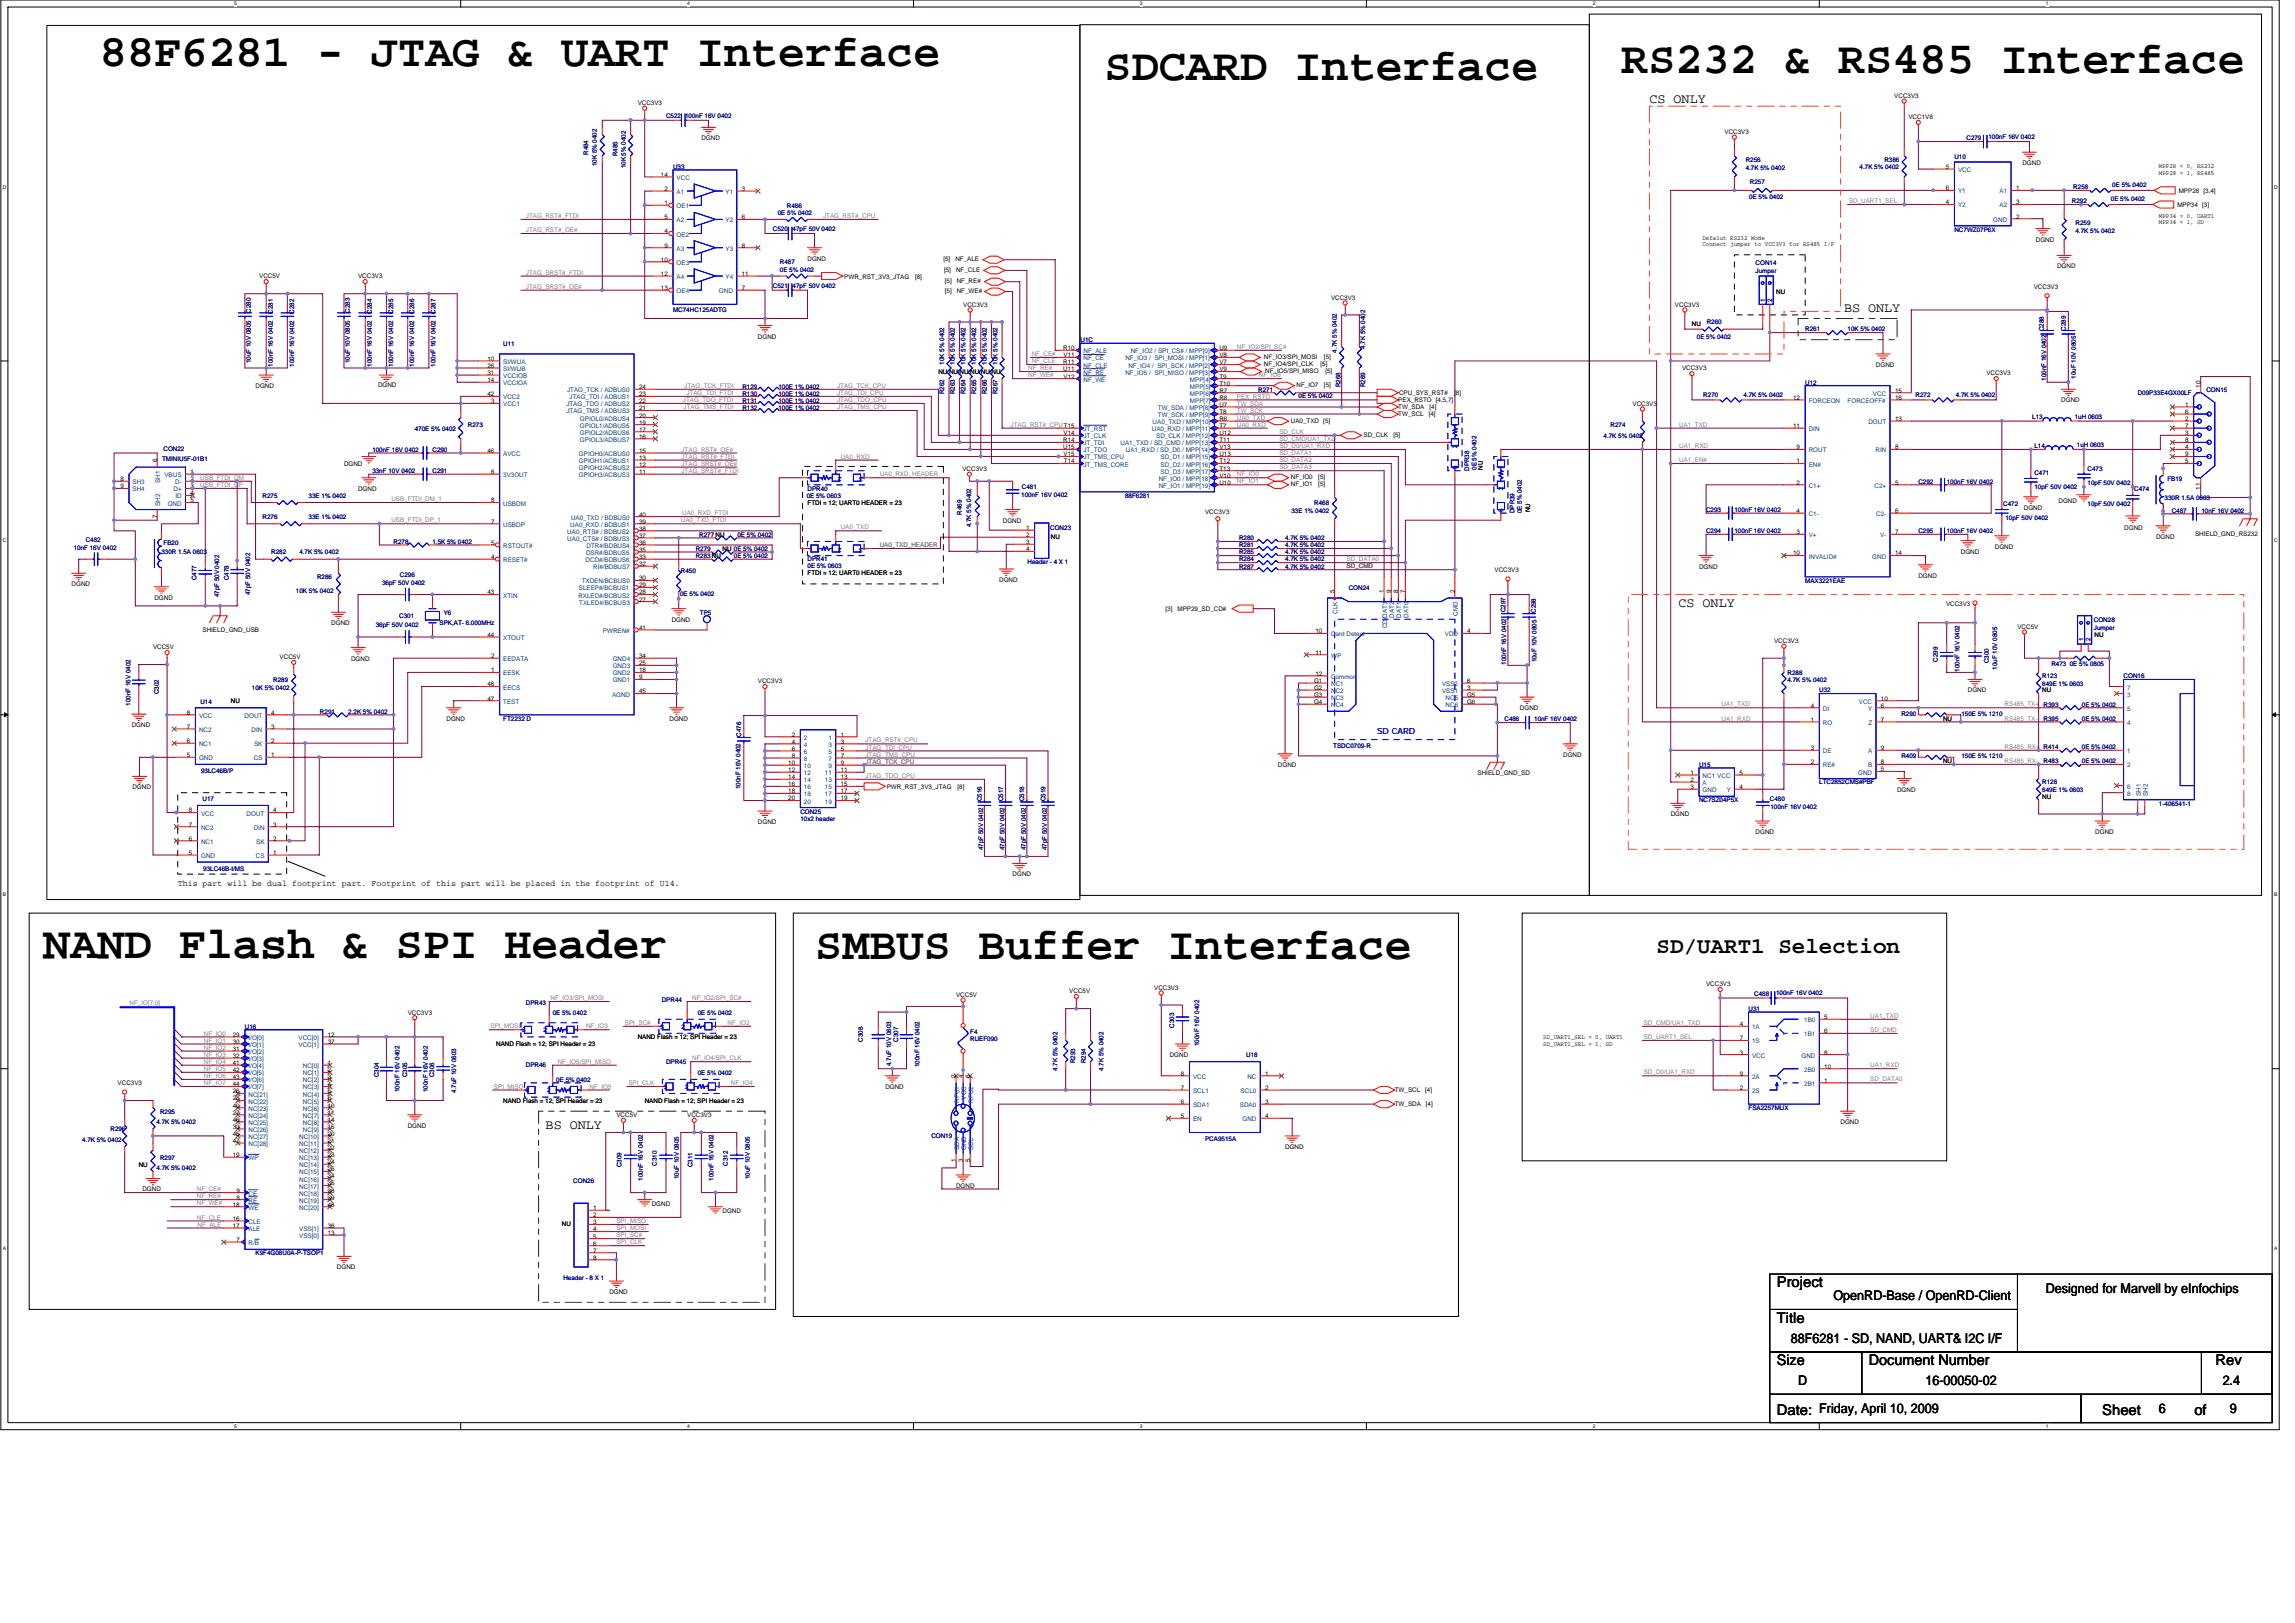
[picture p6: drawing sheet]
<svg xmlns="http://www.w3.org/2000/svg" width="420mm" height="297mm" viewBox="0 0 420 297" stroke-linecap="round" stroke-linejoin="round" font-family="sans-serif">
<defs><g id="words">
<g font-size="8.3">
<text x="18.3" y="12.1">88F6281 - JTAG &amp; UART Interface</text>
<text x="202.2" y="14.7">SDCARD Interface</text>
<text x="296.8" y="13.4">RS232 &amp; RS485 Interface</text>
<text x="7.9" y="175.3">NAND Flash &amp; SPI Header</text>
<text x="149.3" y="175.6">SMBUS Buffer Interface</text>
</g>
<text font-size="4.1" x="303.3" y="174.5">SD/UART1 Selection</text>
<g font-size="2.7">
<text x="325.3" y="235.6">Project</text>
<text x="325.3" y="242.1">Title</text>
<text x="325.3" y="249.8">Size</text>
<text x="342.1" y="249.9">Document Number</text>
<text x="405.6" y="249.9">Rev</text>
<text x="325.3" y="258.9">Date: Friday, April 10, 2009</text>
<text x="384.9" y="258.9">Sheet</text>
<text x="401.7" y="258.9">of</text>
</g>
<g font-size="2.5">
<text x="302" y="18.8">CS ONLY</text>
<text x="337.6" y="57.1">BS ONLY</text>
<text x="307.3" y="111.1">CS ONLY</text>
<text x="99.9" y="206.6">BS ONLY</text>
<text x="335.7" y="238">OpenRD-Base / OpenRD-Client</text>
<text x="374.5" y="236.7">Designed for Marvell by eInfochips</text>
<text x="327.9" y="245.7">88F6281 - SD, NAND, UART&amp; I2C I/F</text>
<text x="329.2" y="253.5">D</text>
<text x="352.5" y="253.5">16-00050-02</text>
<text x="406.9" y="253.5">2.4</text>
<text x="395.3" y="258.7">6</text>
<text x="408.2" y="258.7">9</text>
</g>
<text font-size="1.5" fill="#00f" x="252.1" y="134.3">SD CARD</text>
<text font-size="1.5" x="32.5" y="162.2">This part will be dual footprint part. Footprint of this part will be placed in the footprint of U14.</text>
<g font-size="1.2">
<text x="346.8" y="17.9">VCC3V3</text>
<text x="116.7" y="19.2">VCC3V3</text>
<text x="349.4" y="21.8">VCC1V8</text>
<text x="128.4" y="25.7">DGND</text>
<text x="315.7" y="24.5">VCC3V3</text>
<text x="121" y="32.4">14</text>
<text x="121.7" y="34.9">2</text>
<text x="135.8" y="34.9">3</text>
<text x="356.2" y="30.9">5</text>
<text x="356.2" y="34.8">6</text>
<text x="369.1" y="34.8">1</text>
<text x="370.3" y="30.2">DGND</text>
<text x="395.3" y="30.7">MPP28 = 0, RS232</text>
<text x="395.3" y="32">MPP28 = 1, RS485</text>
<text x="398.9" y="35.3">MPP28 [3,4]</text>
<text x="121.7" y="37.5">1</text>
<text x="121.7" y="40.1">5</text>
<text x="135.8" y="40.1">6</text>
<text x="356.2" y="37.4">4</text>
<text x="369.1" y="37.4">3</text>
<text x="369.1" y="40">2</text>
<text x="395.3" y="39.8">MPP34 = 0, UART1</text>
<text x="395.3" y="41.1">MPP34 = 1, SD</text>
<text x="398.6" y="37.9">MPP34 [3]</text>
<text x="121" y="47.9">10</text>
<text x="121.7" y="42.7">4</text>
<text x="121.7" y="45.3">9</text>
<text x="135.8" y="45.3">8</text>
<text x="147.8" y="47.7">DGND</text>
<text x="172.7" y="47.8">[5]</text>
<text x="174.9" y="47.8">NF_ALE</text>
<text x="311.7" y="43.8">Defalut RS232 Mode</text>
<text x="311.7" y="45.1">Connect jumper to VCC3V3 for RS485 I/F</text>
<text x="372.7" y="44.2">DGND</text>
<text x="47.4" y="50.9">VCC5V</text>
<text x="65.6" y="50.9">VCC3V3</text>
<text x="121" y="50.5">12</text>
<text x="121" y="53.1">13</text>
<text x="135.8" y="50.5">11</text>
<text x="135.8" y="53.1">7</text>
<text x="154.6" y="51.1">PWR_RST_3V3_JTAG</text>
<text x="167.5" y="51.1">[8]</text>
<text x="172.8" y="49.8">[5]</text>
<text x="173" y="51.9">[5]</text>
<text x="173" y="53.7">[5]</text>
<text x="175" y="49.8">NF_CLE</text>
<text x="175.2" y="51.9">NF_RE#</text>
<text x="175.2" y="53.7">NF_WE#</text>
<text x="325.2" y="53.8">NU</text>
<text x="372.3" y="52.9">VCC3V3</text>
<text x="376.6" y="49.1">DGND</text>
<text x="176.3" y="56.1">VCC3V3</text>
<text x="243.7" y="54.8">VCC3V3</text>
<text x="306.7" y="56.1">VCC3V3</text>
<text x="309.8" y="59.6">NU</text>
<text x="138.8" y="62">DGND</text>
<text x="194.6" y="64.1">R10</text>
<text x="194.7" y="65.4">V11</text>
<text x="223.2" y="65.4">V8</text>
<text x="223.2" y="64.1">U9</text>
<text x="231.4" y="65.7">NF_IO3/SPI_MOSI</text>
<text x="242.4" y="65.7">[5]</text>
<text x="46.8" y="71">DGND</text>
<text x="69.2" y="70.8">DGND</text>
<text x="89.2" y="66">10</text>
<text x="89.2" y="67.3">26</text>
<text x="89.2" y="69.9">14</text>
<text x="89.2" y="68.6">31</text>
<text x="117" y="71.2">24</text>
<text x="171.8" y="68.4">NU NU NU NU NU NU</text>
<text x="194.6" y="66.7">R11</text>
<text x="194.6" y="68">U11</text>
<text x="194.7" y="69.3">V12</text>
<text x="223.2" y="69.3">T9</text>
<text x="223.2" y="70.6">T10</text>
<text x="223.2" y="71.9">R7</text>
<text x="223.2" y="66.7">V7</text>
<text x="223.2" y="68">V9</text>
<text x="231.4" y="67">NF_IO4/SPI_CLK</text>
<text x="231.6" y="68.3">NF_IO5/SPI_MISO</text>
<text x="237.4" y="70.9">NF_IO7</text>
<text x="241.8" y="67">[5]</text>
<text x="242.4" y="70.9">[5]</text>
<text x="242.6" y="68.3">[5]</text>
<text x="307.9" y="67.8">VCC3V3</text>
<text x="343.4" y="67.1">DGND</text>
<text x="346.9" y="71.9">15</text>
<text x="363.7" y="68.7">VCC3V3</text>
<text x="402.9" y="71" transform="rotate(-90 402.9 71)">10</text>
<text x="89.2" y="72.5">42</text>
<text x="89.9" y="73.8">3</text>
<text x="117" y="76.4">20</text>
<text x="117" y="77.7">19</text>
<text x="117" y="72.5">23</text>
<text x="117" y="75.1">21</text>
<text x="117" y="73.8">22</text>
<text x="223.2" y="73.2">R8</text>
<text x="223.2" y="74.5">U7</text>
<text x="223.2" y="75.8">T8</text>
<text x="223.2" y="77">R6</text>
<text x="236.3" y="77.4">UA0_TXD [5]</text>
<text x="256" y="74.8">TW_SDA</text>
<text x="256" y="76.1">TW_SCL</text>
<text x="256" y="73.5">PEX_RSTO [4,5,7]</text>
<text x="256.1" y="72.3">CPU_SYS_RST#</text>
<text x="261.6" y="76.1">[4]</text>
<text x="261.7" y="74.8">[4]</text>
<text x="266.2" y="72.3">[8]</text>
<text x="298.9" y="74.3">VCC3V3</text>
<text x="328.3" y="73.2">12</text>
<text x="346.9" y="77">13</text>
<text x="346.9" y="73.2">16</text>
<text x="377.4" y="73.6">DGND</text>
<text x="400" y="74.5">1</text>
<text x="400" y="75.8">6</text>
<text x="400" y="77">2</text>
<text x="89.2" y="82.9">46</text>
<text x="117" y="82.9">15</text>
<text x="117" y="79">17</text>
<text x="117" y="80.3">16</text>
<text x="194.6" y="80.9">R14</text>
<text x="194.6" y="82.2">U15</text>
<text x="194.7" y="79.7">V14</text>
<text x="194.7" y="83.5">V15</text>
<text x="223.2" y="79.7">U12</text>
<text x="223.2" y="78.3">T7</text>
<text x="223.2" y="83.5">U13</text>
<text x="223.2" y="80.9">T11</text>
<text x="223.2" y="82.2">V13</text>
<text x="249.6" y="80">SD_CLK</text>
<text x="255.1" y="80">[5]</text>
<text x="328.3" y="78.3">11</text>
<text x="328.9" y="82.2">9</text>
<text x="346.9" y="82.2">8</text>
<text x="400" y="78.3">7</text>
<text x="400" y="79.7">3</text>
<text x="400" y="80.9">8</text>
<text x="400" y="82.2">4</text>
<text x="400" y="83.5">9</text>
<text x="22" y="88.1">8</text>
<text x="22" y="89.4">9</text>
<text x="28.8" y="84.6" transform="rotate(-90 28.8 84.6)">6</text>
<text x="34.9" y="86.8">1</text>
<text x="34.9" y="88.1">2</text>
<text x="34.9" y="89.4">3</text>
<text x="63" y="85.3">DGND</text>
<text x="65.6" y="89.8">DGND</text>
<text x="89.9" y="86.8">6</text>
<text x="117" y="84.2">13</text>
<text x="117" y="85.5">12</text>
<text x="117" y="86.8">11</text>
<text x="176.2" y="86.2">VCC3V3</text>
<text x="194.8" y="84.8">T14</text>
<text x="223.2" y="87.4">V10</text>
<text x="223.2" y="88.7">U10</text>
<text x="223.2" y="84.8">T12</text>
<text x="223.2" y="86.1">T13</text>
<text x="236.3" y="89">NF_IO1</text>
<text x="236.3" y="87.7">NF_IO0</text>
<text x="241.4" y="89">[5]</text>
<text x="241.4" y="87.7">[5]</text>
<text x="271.5" y="86" transform="rotate(-90 271.5 86)">NU</text>
<text x="328.9" y="84.8">1</text>
<text x="328.9" y="88.7">2</text>
<text x="346.9" y="88.7">5</text>
<text x="400" y="84.8">5</text>
<text x="402.9" y="89.6" transform="rotate(-90 402.9 89.6)">11</text>
<text x="28.8" y="94.8" transform="rotate(-90 28.8 94.8)">7</text>
<text x="34.9" y="90.7">4</text>
<text x="34.9" y="91.9">5</text>
<text x="89.9" y="91.9">8</text>
<text x="89.9" y="95.8">7</text>
<text x="117" y="95.8">39</text>
<text x="117" y="94.5">40</text>
<text x="147.8" y="92.4">FTDI = 12; UART0 HEADER = 23</text>
<text x="183.6" y="95.8">DGND</text>
<text x="220.6" y="94.1">VCC3V3</text>
<text x="280.1" y="93.8" transform="rotate(-90 280.1 93.8)">NU</text>
<text x="328.9" y="93.9">4</text>
<text x="346.9" y="93.9">6</text>
<text x="370.5" y="93.3">DGND</text>
<text x="376.9" y="92.1">DGND</text>
<text x="89.9" y="99.7">5</text>
<text x="117" y="99.7">36</text>
<text x="117" y="97.1">38</text>
<text x="117" y="98.4">37</text>
<text x="117" y="101">35</text>
<text x="132.3" y="100.8">NU 0E 5% 0402</text>
<text x="187.8" y="97">1</text>
<text x="187.8" y="98.3">2</text>
<text x="187.8" y="99.6">3</text>
<text x="187.8" y="100.9">4</text>
<text x="192.4" y="98.6">NU</text>
<text x="328.3" y="101.7">10</text>
<text x="328.9" y="97.8">3</text>
<text x="346.9" y="101.7">14</text>
<text x="346.9" y="97.8">7</text>
<text x="359" y="101.3">DGND</text>
<text x="365.2" y="100.4">DGND</text>
<text x="388.9" y="96.9">DGND</text>
<text x="394.7" y="98.6">DGND</text>
<text x="401.9" y="98.1">SHIELD_GND_RS232</text>
<text x="13.1" y="107.3">DGND</text>
<text x="89.9" y="102.3">4</text>
<text x="117" y="103.6">32</text>
<text x="117" y="106.2">30</text>
<text x="117" y="107.5">29</text>
<text x="117" y="102.3">33</text>
<text x="147.8" y="105.2">FTDI = 12; UART0 HEADER = 23</text>
<text x="182.9" y="106.5">DGND</text>
<text x="273.6" y="104.7">VCC3V3</text>
<text x="311.1" y="104.1">DGND</text>
<text x="351.2" y="105.7">DGND</text>
<text x="28.3" y="109.7">DGND</text>
<text x="89.2" y="108.8">43</text>
<text x="117" y="110.1">27</text>
<text x="117" y="108.8">28</text>
<text x="123" y="113.8">DGND</text>
<text x="213.4" y="111.8">[3]</text>
<text x="215.6" y="111.8">MPP29_SD_CD#</text>
<text x="244.3" y="108.5" transform="rotate(-90 244.3 108.5)">5</text>
<text x="253.4" y="108.5" transform="rotate(-90 253.4 108.5)">1</text>
<text x="254.7" y="108.5" transform="rotate(-90 254.7 108.5)">9</text>
<text x="256" y="108.5" transform="rotate(-90 256 108.5)">8</text>
<text x="257.3" y="108.5" transform="rotate(-90 257.3 108.5)">7</text>
<text x="266.3" y="108.5" transform="rotate(-90 266.3 108.5)">2</text>
<text x="356.3" y="110.9">VCC3V3</text>
<text x="28" y="118.8">VCC5V</text>
<text x="37.1" y="115.7">SHIELD_GND_USB</text>
<text x="60.7" y="114.4">DGND</text>
<text x="89.2" y="116.6">44</text>
<text x="117" y="115.3">41</text>
<text x="240.8" y="115.9">10</text>
<text x="240.8" y="119.8">11</text>
<text x="268.6" y="115.9">4</text>
<text x="324.8" y="117.7">VCC3V3</text>
<text x="369.3" y="115.1">VCC5V</text>
<text x="383.5" y="116.6">NU</text>
<text x="51.2" y="120.6">VCC5V</text>
<text x="64.3" y="120.9">DGND</text>
<text x="89.2" y="125.6">48</text>
<text x="89.9" y="123">1</text>
<text x="89.9" y="120.4">2</text>
<text x="117" y="124.3">9</text>
<text x="117" y="123">18</text>
<text x="117" y="121.8">25</text>
<text x="117" y="120.4">34</text>
<text x="138.8" y="125.1">VCC3V3</text>
<text x="240.6" y="125">G1</text>
<text x="240.8" y="123.7">12</text>
<text x="268.6" y="125">6</text>
<text x="34.2" y="130.8">8</text>
<text x="42.3" y="128.7">NU</text>
<text x="49.6" y="130.8">4</text>
<text x="81.8" y="131.9">DGND</text>
<text x="89.2" y="128.2">47</text>
<text x="117" y="126.9">45</text>
<text x="122.6" y="131.9">DGND</text>
<text x="240.6" y="126.3">G2</text>
<text x="240.6" y="127.6">G3</text>
<text x="240.6" y="128.9">G4</text>
<text x="268.6" y="127.6">G5</text>
<text x="268.6" y="128.9">G6</text>
<text x="268.6" y="126.3">3</text>
<text x="278.3" y="130">DGND</text>
<text x="331.5" y="129.5">4</text>
<text x="344.3" y="128.2">10</text>
<text x="344.3" y="129.5">6</text>
<text x="355.7" y="131.9">NU</text>
<text x="360.3" y="126.7">DGND</text>
<text x="373.9" y="126.7">NU</text>
<text x="24.1" y="133.1">DGND</text>
<text x="34.2" y="136">6</text>
<text x="34.2" y="133.4">7</text>
<text x="49.6" y="136">2</text>
<text x="49.6" y="133.4">3</text>
<text x="145" y="134.8">2</text>
<text x="145" y="136.1">4</text>
<text x="145" y="137.4">6</text>
<text x="153.9" y="134.8">1</text>
<text x="153.9" y="136.1">3</text>
<text x="153.9" y="137.4">5</text>
<text x="331.5" y="137.3">3</text>
<text x="331.5" y="132.1">1</text>
<text x="344.3" y="132.1">7</text>
<text x="344.3" y="137.3">9</text>
<text x="34.2" y="138.6">5</text>
<text x="49.6" y="138.6">1</text>
<text x="144.3" y="140">10</text>
<text x="144.3" y="141.3">12</text>
<text x="144.3" y="142.6">14</text>
<text x="144.3" y="143.9">16</text>
<text x="145" y="138.7">8</text>
<text x="153.9" y="141.3">11</text>
<text x="153.9" y="142.6">13</text>
<text x="153.9" y="143.9">15</text>
<text x="153.9" y="138.7">7</text>
<text x="153.9" y="140">9</text>
<text x="234" y="140.3">DGND</text>
<text x="270.5" y="141.9">SHIELD_GND_SD</text>
<text x="286.2" y="138.5">DGND</text>
<text x="309.5" y="143.1">2</text>
<text x="309.5" y="141.8">1</text>
<text x="318.4" y="141.8">5</text>
<text x="331.5" y="139.9">2</text>
<text x="344.3" y="141.2">5</text>
<text x="344.3" y="139.9">8</text>
<text x="355.7" y="139.7">NU</text>
<text x="24.2" y="144.5">DGND</text>
<text x="34.6" y="148.7">8</text>
<text x="50" y="148.7">4</text>
<text x="144.3" y="145.2">18</text>
<text x="144.3" y="146.5">20</text>
<text x="153.9" y="145.2">17</text>
<text x="153.9" y="146.5">19</text>
<text x="162.3" y="144.5">PWR_RST_3V3_JTAG</text>
<text x="175.3" y="144.5">[8]</text>
<text x="305.9" y="149.4">DGND</text>
<text x="309.5" y="144.4">3</text>
<text x="318.4" y="144.4">4</text>
<text x="347.3" y="144.9">DGND</text>
<text x="373.9" y="146.2">NU</text>
<text x="34.6" y="153.9">6</text>
<text x="34.6" y="151.3">7</text>
<text x="50" y="153.9">2</text>
<text x="50" y="151.3">3</text>
<text x="138.8" y="150.8">DGND</text>
<text x="321.4" y="152.6">DGND</text>
<text x="383.6" y="152.6">DGND</text>
<text x="34.6" y="156.5">5</text>
<text x="50" y="156.5">1</text>
<text x="185.4" y="160.4">DGND</text>
<text x="74.6" y="185.7">VCC3V3</text>
<text x="175" y="182.4">VCC5V</text>
<text x="195.8" y="181.8">VCC5V</text>
<text x="211.3" y="181.1">VCC3V3</text>
<text x="312.3" y="180.5">VCC3V3</text>
<text x="42.6" y="189.8">29</text>
<text x="42.6" y="191.1">30</text>
<text x="60" y="189.8">12</text>
<text x="60" y="191.1">37</text>
<text x="90.8" y="191.5">NAND Flash = 12; SPI Header = 23</text>
<text x="116.7" y="190.2">NAND Flash = 12; SPI Header = 23</text>
<text x="282.5" y="190.1">SD_UART1_SEL = 0, UART1</text>
<text x="282.5" y="191.3">SD_UART1_SEL = 1, SD</text>
<text x="318.5" y="187.8">4</text>
<text x="318.5" y="190.4">7</text>
<text x="334" y="186.5">5</text>
<text x="334" y="189.1">6</text>
<text x="42.6" y="192.3">31</text>
<text x="42.6" y="193.6">32</text>
<text x="42.6" y="194.9">41</text>
<text x="42.6" y="196.2">42</text>
<text x="42.6" y="197.5">43</text>
<text x="60" y="194.9">1</text>
<text x="60" y="196.2">2</text>
<text x="60" y="197.5">3</text>
<text x="175" y="197.3" transform="rotate(-90 175 197.3)">2</text>
<text x="176.3" y="197.3" transform="rotate(-90 176.3 197.3)">4</text>
<text x="177.6" y="197.3" transform="rotate(-90 177.6 197.3)">6</text>
<text x="214.2" y="193.4">DGND</text>
<text x="216.2" y="196.9">8</text>
<text x="231.6" y="196.9">1</text>
<text x="318.5" y="193">3</text>
<text x="318.5" y="196.9">9</text>
<text x="334" y="193">8</text>
<text x="334" y="195.6">10</text>
<text x="21.5" y="198.6">VCC3V3</text>
<text x="42.6" y="200.1">26</text>
<text x="42.6" y="201.4">28</text>
<text x="42.6" y="202.7">40</text>
<text x="42.6" y="198.8">44</text>
<text x="60" y="198.8">4</text>
<text x="60" y="200.1">5</text>
<text x="60" y="201.4">6</text>
<text x="60" y="202.7">10</text>
<text x="92.1" y="201.9">NAND Flash = 12; SPI Header = 23</text>
<text x="118" y="201.9">NAND Flash = 12; SPI Header = 23</text>
<text x="162.1" y="199.3">DGND</text>
<text x="216.2" y="199.5">7</text>
<text x="216.2" y="202.1">6</text>
<text x="231.6" y="199.5">2</text>
<text x="231.6" y="202.1">3</text>
<text x="255.3" y="199.8">TW_SCL</text>
<text x="255.3" y="202.4">TW_SDA</text>
<text x="260.9" y="199.8">[4]</text>
<text x="261" y="202.4">[4]</text>
<text x="318.5" y="199.5">2</text>
<text x="334" y="198.2">1</text>
<text x="42.6" y="204">27</text>
<text x="42.6" y="206.6">33</text>
<text x="42.6" y="207.9">45</text>
<text x="42.6" y="205.3">46</text>
<text x="42.6" y="209.2">47</text>
<text x="60" y="204">11</text>
<text x="60" y="205.3">14</text>
<text x="60" y="206.6">15</text>
<text x="60" y="207.9">20</text>
<text x="60" y="209.2">21</text>
<text x="74.6" y="206.4">DGND</text>
<text x="112.8" y="204.4">VCC5V</text>
<text x="125.8" y="204.4">VCC3V3</text>
<text x="216.2" y="204.6">5</text>
<text x="231.6" y="204.6">4</text>
<text x="337" y="205.7">DGND</text>
<text x="25.4" y="213.5">NU</text>
<text x="42.6" y="211.8">19</text>
<text x="60" y="210.5">22</text>
<text x="60" y="211.8">23</text>
<text x="60" y="213.1">24</text>
<text x="60" y="214.4">25</text>
<text x="60" y="215.7">34</text>
<text x="175" y="212.7" transform="rotate(-90 175 212.7)">1</text>
<text x="176.3" y="212.7" transform="rotate(-90 176.3 212.7)">3</text>
<text x="177.6" y="212.7" transform="rotate(-90 177.6 212.7)">5</text>
<text x="235.3" y="210.3">DGND</text>
<text x="26.1" y="218.1">DGND</text>
<text x="42.6" y="220.8">18</text>
<text x="43.3" y="219.5">8</text>
<text x="43.3" y="218.2">9</text>
<text x="60" y="217">35</text>
<text x="60" y="219.5">39</text>
<text x="60" y="220.8">48</text>
<text x="60" y="218.2">38</text>
<text x="108.6" y="221.5">1</text>
<text x="119.3" y="220.6">DGND</text>
<text x="132.3" y="221.9">DGND</text>
<text x="175" y="217.4">DGND</text>
<text x="42.6" y="223.4">16</text>
<text x="42.6" y="224.7">17</text>
<text x="43.3" y="227.3">7</text>
<text x="60" y="226">13</text>
<text x="60" y="224.7">36</text>
<text x="102.9" y="224.4">NU</text>
<text x="108.6" y="222.8">2</text>
<text x="108.6" y="224.1">3</text>
<text x="108.6" y="225.4">4</text>
<text x="108.6" y="226.7">5</text>
<text x="108.6" y="228">6</text>
<text x="61.7" y="232.3">DGND</text>
<text x="108.6" y="229.3">7</text>
<text x="108.6" y="230.5">8</text>
<text x="111.6" y="236.8">DGND</text>
</g>
<g font-size="1.2" fill="#000080">
<text x="121.9" y="21.5">C522 100nF 16V 0402</text>
<text x="107.7" y="28.4" transform="rotate(-90 107.7 28.4)">R484</text>
<text x="113" y="28.6" transform="rotate(-90 113 28.6)">R485</text>
<text x="319.6" y="29.6">R256</text>
<text x="345" y="29.6">R386</text>
<text x="357.8" y="29.2">U10</text>
<text x="360" y="25.5">C279</text>
<text x="364" y="25.4">100nF 16V 0402</text>
<text x="109.3" y="30.4" transform="rotate(-90 109.3 30.4)">10K 5% 0402</text>
<text x="114.6" y="30.8" transform="rotate(-90 114.6 30.8)">10K 5% 0402</text>
<text x="123.2" y="30.9">U33</text>
<text x="319.6" y="31.1">4.7K 5% 0402</text>
<text x="320.4" y="33.7">R257</text>
<text x="340.5" y="30.9">4.7K 5% 0402</text>
<text x="379.6" y="34.6">R258</text>
<text x="386.7" y="34.2">0E 5% 0402</text>
<text x="142.4" y="39.4">0E 5% 0402</text>
<text x="144.1" y="38">R486</text>
<text x="320.2" y="36.4">0E 5% 0402</text>
<text x="379.3" y="37.2">R292</text>
<text x="380" y="41.1">R259</text>
<text x="386.4" y="36.8">0E 5% 0402</text>
<text x="141.5" y="42.3">C520</text>
<text x="145.1" y="42.3">47pF 50V 0402</text>
<text x="357.8" y="42.4">NC7WZ07P6X</text>
<text x="380" y="42.7">4.7K 5% 0402</text>
<text x="141.5" y="52.6">C521</text>
<text x="142.8" y="48.4">R487</text>
<text x="142.8" y="49.8">0E 5% 0402</text>
<text x="145.1" y="52.6">47pF 50V 0402</text>
<text x="321.4" y="48.5">CON14</text>
<text x="321.4" y="50">Jumper</text>
<text x="45.9" y="57.3" transform="rotate(-90 45.9 57.3)">C280</text>
<text x="49.9" y="57.4" transform="rotate(-90 49.9 57.4)">C281</text>
<text x="53.8" y="57.4" transform="rotate(-90 53.8 57.4)">C282</text>
<text x="64.1" y="57.3" transform="rotate(-90 64.1 57.3)">C283</text>
<text x="68.1" y="57.4" transform="rotate(-90 68.1 57.4)">C284</text>
<text x="72" y="57.4" transform="rotate(-90 72 57.4)">C285</text>
<text x="75.9" y="57.4" transform="rotate(-90 75.9 57.4)">C286</text>
<text x="79.7" y="57.4" transform="rotate(-90 79.7 57.4)">C287</text>
<text x="123.2" y="57.2">MC74HC125ADTG</text>
<text x="312.5" y="59.2">R260</text>
<text x="92.1" y="63.2">U11</text>
<text x="197.8" y="62.6">U1C</text>
<text x="244.8" y="64.5" transform="rotate(-90 244.8 64.5)">4.7K 5% 0402</text>
<text x="249.9" y="63.9" transform="rotate(-90 249.9 63.9)">4.7K 5% 0402</text>
<text x="310.7" y="62">0E 5% 0402</text>
<text x="330.5" y="60.7">R261</text>
<text x="338.3" y="60.7">10K 5% 0402</text>
<text x="374.2" y="60.6" transform="rotate(-90 374.2 60.6)">C288</text>
<text x="378.2" y="60.5" transform="rotate(-90 378.2 60.5)">C289</text>
<text x="45.9" y="66.4" transform="rotate(-90 45.9 66.4)">10uF 10V 0805</text>
<text x="49.9" y="67.1" transform="rotate(-90 49.9 67.1)">100nF 16V 0402</text>
<text x="53.8" y="67.1" transform="rotate(-90 53.8 67.1)">100nF 16V 0402</text>
<text x="64.1" y="66.4" transform="rotate(-90 64.1 66.4)">10uF 10V 0805</text>
<text x="68.1" y="67.1" transform="rotate(-90 68.1 67.1)">100nF 16V 0402</text>
<text x="72" y="67.1" transform="rotate(-90 72 67.1)">100nF 16V 0402</text>
<text x="75.9" y="67.1" transform="rotate(-90 75.9 67.1)">100nF 16V 0402</text>
<text x="79.7" y="67.1" transform="rotate(-90 79.7 67.1)">100nF 16V 0402</text>
<text x="135.9" y="71.2">R129</text>
<text x="142.5" y="71.2">100E 1% 0402</text>
<text x="172.9" y="66.7" transform="rotate(-90 172.9 66.7)">10K 5% 0402</text>
<text x="174.8" y="66.7" transform="rotate(-90 174.8 66.7)">10K 5% 0402</text>
<text x="176.8" y="66.7" transform="rotate(-90 176.8 66.7)">10K 5% 0402</text>
<text x="178.7" y="66.7" transform="rotate(-90 178.7 66.7)">10K 5% 0402</text>
<text x="180.6" y="66.7" transform="rotate(-90 180.6 66.7)">10K 5% 0402</text>
<text x="182.6" y="66.7" transform="rotate(-90 182.6 66.7)">10K 5% 0402</text>
<text x="230.3" y="71.7">R271</text>
<text x="245.4" y="70.8" transform="rotate(-90 245.4 70.8)">R268</text>
<text x="249.9" y="70.8" transform="rotate(-90 249.9 70.8)">R269</text>
<text x="330.5" y="70.4">U12</text>
<text x="374.6" y="69.7" transform="rotate(-90 374.6 69.7)">100nF 16V 0402</text>
<text x="380" y="69.3" transform="rotate(-90 380 69.3)">10uF 10V 0805</text>
<text x="403.9" y="71.7">CON15</text>
<text x="135.9" y="75">R132</text>
<text x="135.9" y="73.7">R131</text>
<text x="135.9" y="72.5">R130</text>
<text x="142.5" y="75">100E 1% 0402</text>
<text x="142.5" y="73.7">100E 1% 0402</text>
<text x="142.5" y="72.5">100E 1% 0402</text>
<text x="172.9" y="72.2" transform="rotate(-90 172.9 72.2)">R262</text>
<text x="174.8" y="72.2" transform="rotate(-90 174.8 72.2)">R263</text>
<text x="176.8" y="72.2" transform="rotate(-90 176.8 72.2)">R264</text>
<text x="178.7" y="72.2" transform="rotate(-90 178.7 72.2)">R265</text>
<text x="180.6" y="72.2" transform="rotate(-90 180.6 72.2)">R266</text>
<text x="182.6" y="72.2" transform="rotate(-90 182.6 72.2)">R267</text>
<text x="237.7" y="72.8">0E 5% 0402</text>
<text x="311.8" y="72.7">R270</text>
<text x="319.2" y="72.7">4.7K 5% 0402</text>
<text x="350.7" y="72.7">R272</text>
<text x="358.1" y="72.7">4.7K 5% 0402</text>
<text x="372.1" y="76.7">L13</text>
<text x="379.8" y="76.6">1uH 0603</text>
<text x="391.4" y="72.3">D09P33E4GX00LF</text>
<text x="29.9" y="82.5">CON22</text>
<text x="68.2" y="82.7">100nF 16V 0402</text>
<text x="75.9" y="78.8">470E 5% 0402</text>
<text x="79.2" y="82.7">C290</text>
<text x="85.7" y="78.1">R273</text>
<text x="293.6" y="80.1">4.7K 5% 0402</text>
<text x="294.9" y="78.1">R274</text>
<text x="372.5" y="81.9">L14</text>
<text x="380.2" y="81.8">1uH 0603</text>
<text x="29.7" y="84.4">TMINIU5F-01B1</text>
<text x="68.2" y="86.6">33nF 10V 0402</text>
<text x="79.2" y="86.6">C291</text>
<text x="147.8" y="89.9">DPR40</text>
<text x="187.1" y="89.6">C481</text>
<text x="269" y="86.1" transform="rotate(-90 269 86.1)">DPR38</text>
<text x="270.3" y="86" transform="rotate(-90 270.3 86)">0E 5% 0402</text>
<text x="351.2" y="88.5">C292</text>
<text x="356.4" y="88.5">100nF 16V 0402</text>
<text x="372.5" y="87">C471</text>
<text x="372.5" y="89.6">10pF 50V 0402</text>
<text x="382.2" y="86.2">C473</text>
<text x="382.2" y="88.8">10pF 50V 0402</text>
<text x="390.7" y="89.8">C474</text>
<text x="396.8" y="88.1">FB19</text>
<text x="48.1" y="95">R276</text>
<text x="48.1" y="91.1">R275</text>
<text x="56.5" y="95">33E 1% 0402</text>
<text x="56.5" y="91.1">33E 1% 0402</text>
<text x="147.7" y="91.2">0E 5% 0603</text>
<text x="176.1" y="94.2" transform="rotate(-90 176.1 94.2)">R469</text>
<text x="187" y="91">100nF 16V 0402</text>
<text x="206" y="91.1">88F6281</text>
<text x="236.4" y="93.8">33E 1% 0402</text>
<text x="240.6" y="92.4">R468</text>
<text x="277.3" y="93.9" transform="rotate(-90 277.3 93.9)">DPR39</text>
<text x="278.6" y="93.9" transform="rotate(-90 278.6 93.9)">0E 5% 0402</text>
<text x="312.3" y="93.7">C293</text>
<text x="317.5" y="93.7">100nF 16V 0402</text>
<text x="366.7" y="92.7">C472</text>
<text x="367.1" y="95.3">10pF 50V 0402</text>
<text x="382.2" y="92.7">10pF 50V 0402</text>
<text x="396.3" y="91.5">330R 1.5A 0603</text>
<text x="397.6" y="93.8">C487</text>
<text x="403" y="93.8">10nF 16V 0402</text>
<text x="13.5" y="100.7">10nF 16V 0402</text>
<text x="15.7" y="99.3">C482</text>
<text x="29.6" y="101.3">330R 1.5A 0603</text>
<text x="29.9" y="99.8">FB20</text>
<text x="49.6" y="101.5">R282</text>
<text x="54.8" y="101.5">4.7K 5% 0402</text>
<text x="72" y="99.5">R278</text>
<text x="79.2" y="99.5">1.5K 5% 0402</text>
<text x="127.4" y="100.8">R279</text>
<text x="128" y="98.2">R277 NU</text>
<text x="135" y="98.2">0E 5% 0402</text>
<text x="177.8" y="96.5" transform="rotate(-90 177.8 96.5)">4.7K 5% 0402</text>
<text x="192.3" y="97.1">CON23</text>
<text x="226.9" y="98.9">R280</text>
<text x="226.9" y="100.2">R281</text>
<text x="226.9" y="101.5">R285</text>
<text x="235.3" y="98.9">4.7K 5% 0402</text>
<text x="235.3" y="100.2">4.7K 5% 0402</text>
<text x="235.3" y="101.5">4.7K 5% 0402</text>
<text x="312.3" y="97.6">C294</text>
<text x="317.5" y="97.6">100nF 16V 0402</text>
<text x="351.2" y="97.6">C295</text>
<text x="356.4" y="97.6">100nF 16V 0402</text>
<text x="36" y="106.2" transform="rotate(-90 36 106.2)">C477</text>
<text x="41.9" y="106.2" transform="rotate(-90 41.9 106.2)">C478</text>
<text x="58" y="106">R286</text>
<text x="70" y="107">36pF 50V 0402</text>
<text x="73.2" y="105.6">C296</text>
<text x="124.6" y="104.8">R450</text>
<text x="127.4" y="102.1">R283 NU</text>
<text x="134.4" y="102.1">0E 5% 0402</text>
<text x="147.8" y="102.8">DPR41</text>
<text x="147.8" y="103.9">0E 5% 0603</text>
<text x="188.1" y="103.3">Header - 4 X 1</text>
<text x="226.9" y="102.8">R284</text>
<text x="226.9" y="104.1">R287</text>
<text x="235.3" y="102.8">4.7K 5% 0402</text>
<text x="235.3" y="104.1">4.7K 5% 0402</text>
<text x="246.9" y="107.9">CON24</text>
<text x="330.5" y="106.7">MAX3221EAE</text>
<text x="40.1" y="109.3" transform="rotate(-90 40.1 109.3)">47pF 50V 0402</text>
<text x="45.8" y="108.9" transform="rotate(-90 45.8 108.9)">47pF 50V 0402</text>
<text x="54.2" y="108.6">10K 5% 0402</text>
<text x="73.1" y="113.1">C301</text>
<text x="81.2" y="112.5">Y6</text>
<text x="124.5" y="109.1">0E 5% 0402</text>
<text x="128.1" y="112.5">TP5</text>
<text x="275.6" y="112.1" transform="rotate(-90 275.6 112.1)">C297</text>
<text x="281.2" y="112.2" transform="rotate(-90 281.2 112.2)">C298</text>
<text x="383.3" y="113.8">CON28</text>
<text x="68.8" y="114.7">36pF 50V 0402</text>
<text x="80.5" y="114.4">SPK,AT- 6.000MHz</text>
<text x="383.3" y="115.2">Jumper</text>
<text x="50" y="124.8">R289</text>
<text x="275.7" y="121.6" transform="rotate(-90 275.7 121.6)">100nF 16V 0402</text>
<text x="281.3" y="121.2" transform="rotate(-90 281.3 121.2)">10uF 10V 0805</text>
<text x="327.2" y="123.5">R288</text>
<text x="327.2" y="124.8">4.7K 5% 0402</text>
<text x="354.7" y="121.1" transform="rotate(-90 354.7 121.1)">C299</text>
<text x="358.8" y="122.9" transform="rotate(-90 358.8 122.9)">100nF 16V 0402</text>
<text x="364.1" y="121.4" transform="rotate(-90 364.1 121.4)">C300</text>
<text x="365.6" y="122.5" transform="rotate(-90 365.6 122.5)">10uF 10V 0805</text>
<text x="373.9" y="124.1">R123</text>
<text x="373.9" y="125.6">649E 1% 0603</text>
<text x="375.6" y="121.8">R473 0E 5% 0805</text>
<text x="388.8" y="124.1">CON16</text>
<text x="23.9" y="129.1" transform="rotate(-90 23.9 129.1)">100nF 16V 0402</text>
<text x="29.1" y="127.1" transform="rotate(-90 29.1 127.1)">C302</text>
<text x="36.7" y="128.8">U14</text>
<text x="46.1" y="126.3">10K 5% 0402</text>
<text x="58.6" y="130.6">R291</text>
<text x="63.8" y="130.6">2.2K 5% 0402</text>
<text x="92.1" y="131.9">FT2232 D</text>
<text x="333.1" y="126.7">U32</text>
<text x="348.1" y="131">R290</text>
<text x="359.1" y="131">150E 5% 1210</text>
<text x="374.1" y="131.9">R395</text>
<text x="374.1" y="129.3">R393</text>
<text x="381.1" y="131.9">0E 5% 0402</text>
<text x="381.1" y="129.3">0E 5% 0402</text>
<text x="135.7" y="134.9" transform="rotate(-90 135.7 134.9)">C476</text>
<text x="244.1" y="137">TSDC0709-R</text>
<text x="275.4" y="132">C486</text>
<text x="280.9" y="132">10nF 16V 0402</text>
<text x="374.1" y="137.1">R414</text>
<text x="381.1" y="137.1">0E 5% 0402</text>
<text x="36.8" y="141.5">93LC46B/P</text>
<text x="311.1" y="140.3">U15</text>
<text x="333.1" y="143.6">LTC2852CMS#PBF</text>
<text x="348.1" y="138.8">R409</text>
<text x="359.1" y="138.8">150E 5% 1210</text>
<text x="373.9" y="143.6">R128</text>
<text x="374.1" y="139.7">R483</text>
<text x="381.1" y="139.7">0E 5% 0402</text>
<text x="37.1" y="146.7">U17</text>
<text x="135.6" y="144.4" transform="rotate(-90 135.6 144.4)">100nF 16V 0402</text>
<text x="146.5" y="149">CON25</text>
<text x="179.7" y="146.6" transform="rotate(-90 179.7 146.6)">C516</text>
<text x="183.6" y="146.6" transform="rotate(-90 183.6 146.6)">C517</text>
<text x="187.5" y="146.6" transform="rotate(-90 187.5 146.6)">C518</text>
<text x="191.4" y="146.6" transform="rotate(-90 191.4 146.6)">C519</text>
<text x="311.1" y="146.8">NC7SZ04P5X</text>
<text x="324" y="146.7">C480</text>
<text x="324.1" y="148.1">100nF 16V 0402</text>
<text x="373.9" y="145">649E 1% 0603</text>
<text x="395.3" y="147.4">1-406541-1</text>
<text x="146.5" y="150.2">10x2 header</text>
<text x="180" y="155.6" transform="rotate(-90 180 155.6)">47pF 50V 0402</text>
<text x="183.9" y="155.6" transform="rotate(-90 183.9 155.6)">47pF 50V 0402</text>
<text x="187.8" y="155.6" transform="rotate(-90 187.8 155.6)">47pF 50V 0402</text>
<text x="191.7" y="155.6" transform="rotate(-90 191.7 155.6)">47pF 50V 0402</text>
<text x="37.2" y="159.4">93LC46B-I/MS</text>
<text x="96.3" y="184">DPR43</text>
<text x="101.2" y="185.7">0E 5% 0402</text>
<text x="121.1" y="183.5">DPR44</text>
<text x="127.8" y="185.7">0E 5% 0402</text>
<text x="320.1" y="185">U31</text>
<text x="321.2" y="182.3">C488</text>
<text x="325.2" y="182.2">100nF 16V 0402</text>
<text x="44.8" y="188.3">U16</text>
<text x="158" y="190.7" transform="rotate(-90 158 190.7)">C308</text>
<text x="164.5" y="190.7" transform="rotate(-90 164.5 190.7)">C307</text>
<text x="177.6" y="189.2">F4</text>
<text x="177.6" y="190.5">RUEF090</text>
<text x="215" y="188.1" transform="rotate(-90 215 188.1)">C303</text>
<text x="219.5" y="191.5" transform="rotate(-90 219.5 191.5)">100nF 16V 0402</text>
<text x="69.4" y="197.1" transform="rotate(-90 69.4 197.1)">C304</text>
<text x="74.6" y="197.1" transform="rotate(-90 74.6 197.1)">C305</text>
<text x="79.5" y="197.1" transform="rotate(-90 79.5 197.1)">C306</text>
<text x="96.3" y="195.3">DPR46</text>
<text x="101.8" y="198">0E 5% 0402</text>
<text x="121.9" y="194.7">DPR45</text>
<text x="127.8" y="196.7">0E 5% 0402</text>
<text x="163.2" y="195.1" transform="rotate(-90 163.2 195.1)">4.7uF 10V 0603</text>
<text x="168.3" y="195.3" transform="rotate(-90 168.3 195.3)">100nF 16V 0402</text>
<text x="193.6" y="196" transform="rotate(-90 193.6 196)">4.7K 5% 0402</text>
<text x="196.8" y="194.6" transform="rotate(-90 196.8 194.6)">R293</text>
<text x="198.8" y="194.6" transform="rotate(-90 198.8 194.6)">R294</text>
<text x="202" y="196" transform="rotate(-90 202 196)">4.7K 5% 0402</text>
<text x="228.1" y="193.4">U18</text>
<text x="29.3" y="203.8">R295</text>
<text x="73.1" y="199.9" transform="rotate(-90 73.1 199.9)">100nF 16V 0402</text>
<text x="78.3" y="199.9" transform="rotate(-90 78.3 199.9)">100nF 16V 0402</text>
<text x="83.5" y="200" transform="rotate(-90 83.5 200)">4.7uF 10V 0603</text>
<text x="320.1" y="203.2">FSA2257MUX</text>
<text x="15.1" y="209">4.7K 5% 0402</text>
<text x="20.2" y="207.1">R296</text>
<text x="28.6" y="205.7">4.7K 5% 0402</text>
<text x="170.5" y="208.2">CON19</text>
<text x="220.6" y="208.9">PCA9515A</text>
<text x="28.6" y="214.2">4.7K 5% 0402</text>
<text x="29.3" y="212.2">R297</text>
<text x="113.8" y="213.6" transform="rotate(-90 113.8 213.6)">C309</text>
<text x="120.3" y="213.3" transform="rotate(-90 120.3 213.3)">C310</text>
<text x="124.3" y="215.8" transform="rotate(-90 124.3 215.8)">10uF 10V 0805</text>
<text x="126.8" y="213.6" transform="rotate(-90 126.8 213.6)">C311</text>
<text x="133.2" y="213.3" transform="rotate(-90 133.2 213.3)">C312</text>
<text x="137.3" y="215.8" transform="rotate(-90 137.3 215.8)">10uF 10V 0805</text>
<text x="105" y="216.5">CON26</text>
<text x="117.7" y="216.1" transform="rotate(-90 117.7 216.1)">100nF 16V 0402</text>
<text x="130.7" y="216.1" transform="rotate(-90 130.7 216.1)">100nF 16V 0402</text>
<text x="46.8" y="229.7">K9F4G08U0A-P-TSOP1</text>
<text x="103.1" y="234.3">Header - 8 X 1</text>
</g>
<g font-size="1.2" fill="#004080">
<text x="123.9" y="35.5">A1</text>
<text x="123.9" y="32.9">VCC</text>
<text x="132.8" y="35.5">Y1</text>
<text x="358.5" y="31.5">VCC</text>
<text x="358.5" y="35.4">Y1</text>
<text x="366.1" y="35.4">A1</text>
<text x="123.9" y="38.1">OE1</text>
<text x="123.9" y="40.7">A2</text>
<text x="132.8" y="40.7">Y2</text>
<text x="358.5" y="38">Y2</text>
<text x="364.9" y="40.6">GND</text>
<text x="366.1" y="38">A2</text>
<text x="123.9" y="43.3">OE2</text>
<text x="123.9" y="45.9">A3</text>
<text x="132.8" y="45.9">Y3</text>
<text x="123.9" y="48.5">OE3</text>
<text x="123.9" y="51.1">A4</text>
<text x="123.9" y="53.7">OE4</text>
<text x="131.6" y="53.7">GND</text>
<text x="132.8" y="51.1">Y4</text>
<text x="198.4" y="64.7">NF_ALE</text>
<text x="198.4" y="66">NF_CE</text>
<text x="206" y="66">NF_IO3 / SPI_MOSI / MPP[1]</text>
<text x="207" y="64.7">NF_IO2 / SPI_CS# / MPP[0]</text>
<text x="92.1" y="66.6">SI/WUA</text>
<text x="92.1" y="67.9">SI/WUB</text>
<text x="92.1" y="70.5">VCCIOA</text>
<text x="92.1" y="69.2">VCCIOB</text>
<text x="103.8" y="71.8">JTAG_TCK / ADBUS0</text>
<text x="198.4" y="67.3">NF_CLE</text>
<text x="198.4" y="68.6">NF_RE</text>
<text x="198.4" y="69.8">NF_WE</text>
<text x="206" y="68.6">NF_IO5 / SPI_MISO / MPP[3]</text>
<text x="206.6" y="67.3">NF_IO4 / SPI_SCK / MPP[2]</text>
<text x="217.9" y="69.8">MPP[4]</text>
<text x="217.9" y="71.1">MPP[5]</text>
<text x="92.1" y="73.1">VCC2</text>
<text x="92.1" y="74.4">VCC1</text>
<text x="103.7" y="74.4">JTAG_TDO / ADBUS2</text>
<text x="103.7" y="75.7">JTAG_TMS / ADBUS3</text>
<text x="104.3" y="73.1">JTAG_TDI / ADBUS1</text>
<text x="106.2" y="77">GPIOL0/ADBUS4</text>
<text x="211" y="77.6">UA0_TXD / MPP[10]</text>
<text x="212" y="75">TW_SDA / MPP[8]</text>
<text x="212" y="76.3">TW_SCK / MPP[9]</text>
<text x="217.9" y="72.4">MPP[6]</text>
<text x="217.9" y="73.7">MPP[7]</text>
<text x="331.1" y="73.7">FORCEON</text>
<text x="338.3" y="73.7">FORCEOFF#</text>
<text x="342.1" y="77.6">DOUT</text>
<text x="342.9" y="72.4">VCC</text>
<text x="92.1" y="83.5">AVCC</text>
<text x="106" y="83.5">GPIOH0/ACBUS0</text>
<text x="106.2" y="78.3">GPIOL1/ADBUS5</text>
<text x="106.2" y="79.6">GPIOL2/ADBUS6</text>
<text x="106.2" y="80.9">GPIOL3/ADBUS7</text>
<text x="198.4" y="78.9">JT_RST</text>
<text x="198.4" y="80.2">JT_CLK</text>
<text x="198.4" y="81.5">JT_TDI</text>
<text x="198.4" y="82.8">JT_TDO</text>
<text x="205.1" y="81.5">UA1_TXD / SD_CMD / MPP[13]</text>
<text x="206.1" y="82.8">UA1_RXD / SD_D0 / MPP[14]</text>
<text x="210.9" y="78.9">UA0_RXD / MPP[11]</text>
<text x="211.7" y="80.2">SD_CLK / MPP[12]</text>
<text x="331.1" y="78.9">DIN</text>
<text x="331.1" y="82.8">ROUT</text>
<text x="343.4" y="82.8">RIN</text>
<text x="24.3" y="88.6">SH3</text>
<text x="24.3" y="89.9">SH4</text>
<text x="29.3" y="88.4" transform="rotate(-90 29.3 88.4)">SH1</text>
<text x="30.1" y="87.3">VBUS</text>
<text x="31.8" y="89.9">D+</text>
<text x="32.1" y="88.6">D-</text>
<text x="92.1" y="87.3">3V3OUT</text>
<text x="106" y="84.8">GPIOH1/ACBUS1</text>
<text x="106" y="86">GPIOH2/ACBUS2</text>
<text x="106" y="87.3">GPIOH3/ACBUS3</text>
<text x="198.4" y="84.1">JT_TMS_CPU</text>
<text x="198.4" y="85.4">JT_TMS_CORE</text>
<text x="212.1" y="88">NF_IO0 / MPP[18]</text>
<text x="212.1" y="89.3">NF_IO1 / MPP[19]</text>
<text x="212.5" y="84.1">SD_D1 / MPP[15]</text>
<text x="212.5" y="85.4">SD_D2 / MPP[16]</text>
<text x="212.5" y="86.7">SD_D3 / MPP[17]</text>
<text x="331.1" y="85.4">EN#</text>
<text x="331.1" y="89.3">C1+</text>
<text x="343.2" y="89.3">C2+</text>
<text x="29.3" y="92.6" transform="rotate(-90 29.3 92.6)">SH2</text>
<text x="30.7" y="92.5">GND</text>
<text x="32.1" y="91.2">ID</text>
<text x="92.1" y="92.5">USBDM</text>
<text x="104.6" y="95.1">UA0_TXD / BDBUS0</text>
<text x="331.1" y="94.5">C1-</text>
<text x="343.5" y="94.5">C2-</text>
<text x="92.1" y="100.3">RSTOUT#</text>
<text x="92.1" y="96.4">USBDP</text>
<text x="103.9" y="97.7">UA0_RTS# / BDBUS2</text>
<text x="103.9" y="99">UA0_CTS# / BDBUS3</text>
<text x="104.4" y="96.4">UA0_RXD / BDBUS1</text>
<text x="107.3" y="101.6">DSR#/BDBUS5</text>
<text x="107.4" y="100.3">DTR#/BDBUS4</text>
<text x="331.1" y="98.3">V+</text>
<text x="344.2" y="98.3">V-</text>
<text x="92.1" y="102.9">RESET#</text>
<text x="106.5" y="106.8">TXDEN/BCBUS0</text>
<text x="107.2" y="102.9">DCD#/BDBUS6</text>
<text x="108.6" y="104.2">RI#/BDBUS7</text>
<text x="331.1" y="102.2">INVALID#</text>
<text x="342.8" y="102.2">GND</text>
<text x="92.1" y="109.4">XTIN</text>
<text x="105.9" y="109.4">RXLED#/BCBUS2</text>
<text x="106" y="108.1">SLEEP#/BCBUS1</text>
<text x="106" y="110.7">TXLED#/BCBUS3</text>
<text x="244.9" y="112.3" transform="rotate(-90 244.9 112.3)">CLK</text>
<text x="255.3" y="113" transform="rotate(-90 255.3 113)">DAT2</text>
<text x="256.5" y="113" transform="rotate(-90 256.5 113)">DAT1</text>
<text x="257.8" y="113" transform="rotate(-90 257.8 113)">DAT0</text>
<text x="266.9" y="112.7" transform="rotate(-90 266.9 112.7)">CMD</text>
<text x="92.1" y="117.1">XTOUT</text>
<text x="110.4" y="115.8">PWREN#</text>
<text x="243.7" y="116.5">Card Detect</text>
<text x="253.9" y="115" transform="rotate(-90 253.9 115)">CD/DAT3</text>
<text x="264.5" y="116.5">VDD</text>
<text x="92.1" y="123.6">EESK</text>
<text x="92.1" y="121">EEDATA</text>
<text x="112.2" y="124.9">GND1</text>
<text x="112.2" y="123.6">GND2</text>
<text x="112.2" y="122.3">GND3</text>
<text x="112.2" y="121">GND4</text>
<text x="243.7" y="124.2">Common</text>
<text x="243.7" y="120.4">WP</text>
<text x="243.7" y="125.6">NC1</text>
<text x="264" y="125.6">VSS2</text>
<text x="36.4" y="131.4">VCC</text>
<text x="44.8" y="131.4">DOUT</text>
<text x="92.1" y="126.2">EECS</text>
<text x="92.1" y="128.8">TEST</text>
<text x="112" y="127.5">AGND</text>
<text x="243.7" y="126.9">NC2</text>
<text x="243.7" y="128.1">NC3</text>
<text x="243.7" y="129.4">NC4</text>
<text x="264" y="126.9">VSS1</text>
<text x="264.7" y="128.1">NC5</text>
<text x="264.7" y="129.4">NC6</text>
<text x="333.7" y="130.1">DI</text>
<text x="340.3" y="128.8">VCC</text>
<text x="342" y="130.1">Y</text>
<text x="389.4" y="126.2">7</text>
<text x="389.4" y="130.1">5</text>
<text x="389.4" y="127.5">3</text>
<text x="36.4" y="136.6">NC1</text>
<text x="36.4" y="134">NC2</text>
<text x="46.1" y="134">DIN</text>
<text x="46.5" y="136.6">SK</text>
<text x="147.2" y="135.4">2</text>
<text x="147.2" y="136.7">4</text>
<text x="147.2" y="138">6</text>
<text x="151.7" y="135.4">1</text>
<text x="151.7" y="136.7">3</text>
<text x="151.7" y="138">5</text>
<text x="333.7" y="137.9">DE</text>
<text x="333.7" y="132.7">RO</text>
<text x="342" y="137.9">A</text>
<text x="342.1" y="132.7">Z</text>
<text x="389.4" y="132.7">4</text>
<text x="389.4" y="137.9">1</text>
<text x="36.4" y="139.1">GND</text>
<text x="46.4" y="139.1">CS</text>
<text x="147.2" y="139.3">8</text>
<text x="147.2" y="140.6">10</text>
<text x="147.2" y="141.9">12</text>
<text x="147.2" y="143.2">14</text>
<text x="151" y="141.9">11</text>
<text x="151" y="143.2">13</text>
<text x="151.7" y="139.3">7</text>
<text x="151.7" y="140.6">9</text>
<text x="311.7" y="143.7">A</text>
<text x="311.7" y="142.4">NC1 VCC</text>
<text x="333.7" y="140.4">RE#</text>
<text x="340.2" y="141.8">GND</text>
<text x="342" y="140.4">B</text>
<text x="389.4" y="140.4">2</text>
<text x="36.8" y="149.3">VCC</text>
<text x="45.2" y="149.3">DOUT</text>
<text x="147.2" y="144.5">16</text>
<text x="147.2" y="145.8">18</text>
<text x="147.2" y="147.1">20</text>
<text x="151" y="144.5">15</text>
<text x="151" y="145.8">17</text>
<text x="151" y="147.1">19</text>
<text x="311.7" y="145">GND</text>
<text x="316.1" y="145">Y</text>
<text x="389.4" y="144.3">6</text>
<text x="389.4" y="145.6">8</text>
<text x="391.9" y="145.7" transform="rotate(-90 391.9 145.7)">SH1</text>
<text x="393.2" y="145.7" transform="rotate(-90 393.2 145.7)">SH2</text>
<text x="36.8" y="154.4">NC1</text>
<text x="36.8" y="151.8">NC2</text>
<text x="46.4" y="151.8">DIN</text>
<text x="46.9" y="154.4">SK</text>
<text x="36.8" y="157">GND</text>
<text x="46.8" y="157">CS</text>
<text x="45.5" y="190.3">I/O[0]</text>
<text x="45.5" y="191.6">I/O[1]</text>
<text x="54.7" y="190.3">VCC[0]</text>
<text x="54.7" y="191.6">VCC[1]</text>
<text x="320.8" y="188.4">1A</text>
<text x="320.8" y="191">1S</text>
<text x="330.3" y="187.1">1B0</text>
<text x="330.3" y="189.7">1B1</text>
<text x="45.5" y="192.9">I/O[2]</text>
<text x="45.5" y="194.2">I/O[3]</text>
<text x="45.5" y="195.5">I/O[4]</text>
<text x="45.5" y="196.8">I/O[5]</text>
<text x="55.4" y="195.5">NC[0]</text>
<text x="55.4" y="196.8">NC[1]</text>
<text x="218.4" y="197.4">VCC</text>
<text x="228.4" y="197.4">NC</text>
<text x="320.8" y="193.6">VCC</text>
<text x="320.8" y="197.4">2A</text>
<text x="329.8" y="193.6">GND</text>
<text x="330.3" y="196.2">2B0</text>
<text x="45.5" y="200.7">NC[21]</text>
<text x="45.5" y="202">NC[22]</text>
<text x="45.5" y="203.3">NC[23]</text>
<text x="45.5" y="198.1">I/O[6]</text>
<text x="45.5" y="199.4">I/O[7]</text>
<text x="55.4" y="198.1">NC[2]</text>
<text x="55.4" y="199.4">NC[3]</text>
<text x="55.4" y="200.7">NC[4]</text>
<text x="55.4" y="202">NC[5]</text>
<text x="55.4" y="203.3">NC[6]</text>
<text x="175.6" y="201.8" transform="rotate(-90 175.6 201.8)">RFU1</text>
<text x="176.9" y="201.3" transform="rotate(-90 176.9 201.3)">VCC</text>
<text x="178.2" y="201.8" transform="rotate(-90 178.2 201.8)">RFU2</text>
<text x="218.4" y="200">SCL1</text>
<text x="218.4" y="202.6">SDA1</text>
<text x="227" y="202.6">SDA0</text>
<text x="227.1" y="200">SCL0</text>
<text x="320.8" y="200">2S</text>
<text x="330.3" y="198.7">2B1</text>
<text x="45.5" y="204.6">NC[24]</text>
<text x="45.5" y="207.2">NC[26]</text>
<text x="45.5" y="208.4">NC[27]</text>
<text x="45.5" y="205.9">NC[25]</text>
<text x="45.5" y="209.8">NC[28]</text>
<text x="54.8" y="208.4">NC[10]</text>
<text x="54.8" y="209.8">NC[11]</text>
<text x="55.4" y="204.6">NC[7]</text>
<text x="55.4" y="205.9">NC[8]</text>
<text x="55.4" y="207.2">NC[9]</text>
<text x="218.4" y="205.2">EN</text>
<text x="227.5" y="205.2">GND</text>
<text x="45.5" y="212.3">WP</text>
<text x="54.8" y="211.1">NC[12]</text>
<text x="54.8" y="212.3">NC[13]</text>
<text x="54.8" y="213.6">NC[14]</text>
<text x="54.8" y="214.9">NC[15]</text>
<text x="175.6" y="210.5" transform="rotate(-90 175.6 210.5)">SDA</text>
<text x="176.9" y="210.5" transform="rotate(-90 176.9 210.5)">GND</text>
<text x="178.2" y="210.5" transform="rotate(-90 178.2 210.5)">SCL</text>
<text x="45.5" y="220.1">RE</text>
<text x="45.5" y="218.8">CE</text>
<text x="45.5" y="221.4">WE</text>
<text x="54.8" y="216.2">NC[16]</text>
<text x="54.8" y="217.5">NC[17]</text>
<text x="54.8" y="220.1">NC[19]</text>
<text x="54.8" y="221.4">NC[20]</text>
<text x="54.8" y="218.8">NC[18]</text>
<text x="45.5" y="227.9">R/B</text>
<text x="45.5" y="224">CLE</text>
<text x="45.5" y="225.3">ALE</text>
<text x="54.8" y="226.6">VSS[0]</text>
<text x="54.8" y="225.3">VSS[1]</text>
</g>
<g font-size="1.2" fill="#808080">
<text x="96.3" y="39.9">JTAG_RST#_FTDI</text>
<text x="150.7" y="39.9">JTAG_RST#_CPU</text>
<text x="338.5" y="37.2">SD_UART1_SEL</text>
<text x="96.3" y="42.5">JTAG_RST#_OE#</text>
<text x="96.3" y="50.3">JTAG_SRST#_FTDI</text>
<text x="96.3" y="52.9">JTAG_SRST#_OE#</text>
<text x="188.9" y="65.2">NF_CE#</text>
<text x="226.5" y="63.9">NF_IO2/SPI_SC#</text>
<text x="125.3" y="71">JTAG_TCK_FTDI</text>
<text x="153.3" y="71">JTAG_TCK_CPU</text>
<text x="188.2" y="67.8">NF_RE#</text>
<text x="188.2" y="69">NF_WE#</text>
<text x="188.9" y="66.5">NF_CLE</text>
<text x="230.5" y="69">NF_IO6</text>
<text x="125" y="73.6">JTAG_TDO_FTDI</text>
<text x="125.1" y="74.9">JTAG_TMS_FTDI</text>
<text x="125.7" y="72.3">JTAG_TDI_FTDI</text>
<text x="153.3" y="72.3">JTAG_TDI_CPU</text>
<text x="153.3" y="74.9">JTAG_TMS_CPU</text>
<text x="153.3" y="73.6">JTAG_TDO_CPU</text>
<text x="226.5" y="72.9">PEX_RSTO</text>
<text x="226.5" y="76.8">UA0_TXD</text>
<text x="226.5" y="74.2">TW_SDA</text>
<text x="226.5" y="75.5">TW_SCK</text>
<text x="124.8" y="83.9">JTAG_RST#_FTDI</text>
<text x="124.8" y="82.7">JTAG_RST#_OE#</text>
<text x="153.9" y="83.9">UA0_RXD</text>
<text x="185" y="78.1">JTAG_RST#_CPUT15</text>
<text x="226.5" y="78.1">UA0_RXD</text>
<text x="234.2" y="80.7">SD_CMD/UA1_TXD</text>
<text x="234.2" y="83.3">SD_DATA1</text>
<text x="234.2" y="82">SD_D0/UA1_RXD</text>
<text x="234.2" y="79.4">SD_CLK</text>
<text x="307.4" y="78.1">UA1_TXD</text>
<text x="307.4" y="82">UA1_RXD</text>
<text x="36.7" y="89.1">USB_FTDI_DP</text>
<text x="36.7" y="87.8">USB_FTDI_DM</text>
<text x="124.8" y="86.5">JTAG_SRST#_FTDI</text>
<text x="124.8" y="85.2">JTAG_SRST#_OE#</text>
<text x="161" y="87.2">UA0_RXD_HEADER</text>
<text x="226.5" y="87.2">NF_IO0</text>
<text x="226.5" y="88.5">NF_IO1</text>
<text x="234.2" y="84.6">SD_DATA2</text>
<text x="234.2" y="85.9">SD_DATA3</text>
<text x="307.4" y="84.6">UA1_EN#</text>
<text x="71.7" y="95.6">USB_FTDI_DP_1</text>
<text x="71.7" y="91.7">USB_FTDI_DM_1</text>
<text x="124.6" y="95.6">UA0_TXD_FTDI</text>
<text x="124.9" y="94.3">UA0_RXD_FTDI</text>
<text x="153.9" y="96.9">UA0_TXD</text>
<text x="161" y="100.1">UA0_TXD_HEADER</text>
<text x="246.5" y="104">SD_CMD</text>
<text x="246.5" y="102.7">SD_DATA0</text>
<text x="315.2" y="131.9">UA1_RXD</text>
<text x="315.2" y="129.3">UA1_TXD</text>
<text x="367" y="129.3">RS485_TX+</text>
<text x="367" y="131.9">RS485_TX-</text>
<text x="158.4" y="135.9">JTAG_RST#_CPU</text>
<text x="158.4" y="137.2">JTAG_TDI_CPU</text>
<text x="367" y="137.1">RS485_RX+</text>
<text x="158.4" y="138.5">JTAG_TMS_CPU</text>
<text x="158.4" y="142.4">JTAG_TDO_CPU</text>
<text x="158.4" y="139.8">JTAG_TCK_CPU</text>
<text x="367" y="139.6">RS485_RX-</text>
<text x="23.7" y="184">NF_IO[7:0]</text>
<text x="100.8" y="183">NF_IO3/SPI_MOSI</text>
<text x="126.7" y="183">NF_IO2/SPI_SC#</text>
<text x="37.3" y="190.8">NF_IO1</text>
<text x="37.3" y="189.5">NF_IO0</text>
<text x="89.8" y="188.2">SPI_MOSI</text>
<text x="107.3" y="188.2">NF_IO3</text>
<text x="114.4" y="187.6">SPI_SC#</text>
<text x="133.2" y="187.6">NF_IO2</text>
<text x="300.9" y="187.6">SD_CMD/UA1_TXD</text>
<text x="300.9" y="190.2">SD_UART1_SEL</text>
<text x="342.4" y="186.3">UA1_TXD</text>
<text x="342.4" y="188.9">SD_CMD</text>
<text x="37.3" y="194.7">NF_IO4</text>
<text x="37.3" y="193.4">NF_IO3</text>
<text x="37.3" y="192.1">NF_IO2</text>
<text x="37.3" y="197.3">NF_IO6</text>
<text x="37.3" y="196">NF_IO5</text>
<text x="102.1" y="194.7">NF_IO5/SPI_MISO</text>
<text x="126.7" y="194.1">NF_IO4/SPI_CLK</text>
<text x="300.9" y="196.6">SD_D0/UA1_RXD</text>
<text x="342.4" y="197.9">SD_DATA0</text>
<text x="342.4" y="195.3">UA1_RXD</text>
<text x="37.3" y="198.6">NF_IO7</text>
<text x="90.4" y="199.2">SPI_MISO</text>
<text x="107.9" y="199.2">NF_IO5</text>
<text x="115.1" y="198.6">SPI_CLK</text>
<text x="133.8" y="198.6">NF_IO4</text>
<text x="36" y="219.3">NF_RE#</text>
<text x="36" y="220.6">NF_WE#</text>
<text x="36" y="218">NF_CE#</text>
<text x="36" y="223.2">NF_CLE</text>
<text x="36.2" y="224.5">NF_ALE</text>
<text x="112.8" y="223.8">SPI_MISO</text>
<text x="112.8" y="225.1">SPI_MOSI</text>
<text x="112.8" y="226.4">SPI_SC#</text>
<text x="112.8" y="227.7">SPI_CLK</text>
</g>
<g font-size="1.2" fill="#00f">
<text x="323.1" y="55.2" transform="rotate(-90 323.1 55.2)">1</text>
<text x="324.4" y="55.2" transform="rotate(-90 324.4 55.2)">2</text>
<text x="266.8" y="82" transform="rotate(-90 266.8 82)">2</text>
<text x="266.8" y="78.1" transform="rotate(-90 266.8 78.1)">1</text>
<text x="150.2" y="87.3" transform="rotate(180 150.2 87.3)">1</text>
<text x="154" y="87.3" transform="rotate(180 154 87.3)">2</text>
<text x="157.9" y="87.3" transform="rotate(180 157.9 87.3)">3</text>
<text x="266.8" y="85.9" transform="rotate(-90 266.8 85.9)">3</text>
<text x="275.2" y="89.8" transform="rotate(-90 275.2 89.8)">2</text>
<text x="275.2" y="85.9" transform="rotate(-90 275.2 85.9)">1</text>
<text x="275.2" y="93.7" transform="rotate(-90 275.2 93.7)">3</text>
<text x="150.2" y="100.2" transform="rotate(180 150.2 100.2)">1</text>
<text x="154" y="100.2" transform="rotate(180 154 100.2)">2</text>
<text x="157.9" y="100.2" transform="rotate(180 157.9 100.2)">3</text>
<text x="381.4" y="117.4" transform="rotate(-90 381.4 117.4)">1</text>
<text x="382.7" y="117.4" transform="rotate(-90 382.7 117.4)">2</text>
<text x="95.6" y="188.9">3</text>
<text x="99.5" y="188.9">2</text>
<text x="103.4" y="188.9">1</text>
<text x="120.9" y="188.3">3</text>
<text x="124.8" y="188.3">2</text>
<text x="128.7" y="188.3">1</text>
<text x="96.3" y="199.9">3</text>
<text x="100.1" y="199.9">2</text>
<text x="104" y="199.9">1</text>
<text x="121.5" y="199.3">3</text>
<text x="125.4" y="199.3">2</text>
<text x="129.3" y="199.3">1</text>
</g>
<g font-size=".9">
<text x="42.9" y="1">5</text>
<text x="125.8" y="1">4</text>
<text x="208.7" y="1">3</text>
<text x="291.6" y="1">2</text>
<text x="374.5" y="1">1</text>
<text x=".5" y="34.5">D</text>
<text x="416.3" y="34.5">D</text>
<text x=".5" y="99.3">C</text>
<text x="416.3" y="99.3">C</text>
<text x=".5" y="164">B</text>
<text x="416.3" y="164">B</text>
<text x=".5" y="228.8">A</text>
<text x="416.3" y="228.8">A</text>
<text x="42.9" y="261.3">5</text>
<text x="125.8" y="261.3">4</text>
<text x="208.7" y="261.3">3</text>
<text x="291.6" y="261.3">2</text>
<text x="374.5" y="261.3">1</text>
</g>
</g></defs>
<path d="M.2 0h417.1v261.7h-417.1zM1.4 1.3h414.6v259.1h-414.6z" fill="none" stroke="#000" stroke-width=".18"/>
<g fill="#fff">
<path d="M42.9 .1h.5v1.1h-.5z"/>
<path d="M42.9 260.5h.5v1.1h-.5z"/>
</g>
<path d="M84.3 0v1.3M84.3 260.4v1.3" fill="none" stroke="#000" stroke-width=".18"/>
<g fill="#fff">
<path d="M125.8 .1h.5v1.1h-.5z"/>
<path d="M125.8 260.5h.5v1.1h-.5z"/>
</g>
<path d="M167.2 0v1.3M167.2 260.4v1.3" fill="none" stroke="#000" stroke-width=".18"/>
<g fill="#fff">
<path d="M208.7 .1h.5v1.1h-.5z"/>
<path d="M208.7 260.5h.5v1.1h-.5z"/>
</g>
<path d="M250.2 0v1.3M250.2 260.4v1.3" fill="none" stroke="#000" stroke-width=".18"/>
<g fill="#fff">
<path d="M291.6 .1h.5v1.1h-.5z"/>
<path d="M291.6 260.5h.5v1.1h-.5z"/>
</g>
<path d="M333.1 0v1.3M333.1 260.4v1.3" fill="none" stroke="#000" stroke-width=".18"/>
<g fill="#fff">
<path d="M374.5 .1h.5v1.1h-.5z"/>
<path d="M374.5 260.5h.5v1.1h-.5z"/>
<path d="M.5 33.7h.7v1h-.7z"/>
<path d="M416.3 33.7h.7v1h-.7z"/>
<path d="M.5 98.4h.7v1.1h-.7z"/>
<path d="M416.3 98.4h.7v1.1h-.7z"/>
</g>
<path d="M.2 66.1h1.2M416 66.1h1.3" fill="none" stroke="#000" stroke-width=".18"/>
<g fill="#fff">
<path d="M.5 163.2h.6v1.1h-.6z"/>
<path d="M416.3 163.2h.6v1.1h-.6z"/>
</g>
<path d="M.2 130.8h1.2M416 130.8h1.3" fill="none" stroke="#000" stroke-width=".18"/>
<path d="M.8 130.5l.6 .3-.6 .4zM416 130.8l.6-.3v.7z" fill="#000" stroke="#000" stroke-width=".18"/>
<g fill="#fff">
<path d="M.5 228h.6v1h-.6z"/>
<path d="M416.3 228h.6v1h-.6z"/>
</g>
<g fill="none" stroke="#000" stroke-width=".18">
<path d="M8.6 4.7h189.1v159.9h-189.1zM197.7 4.5h93.3v159.4h-93.3zM291 2.6h123v161.3h-123zM52.8 157.6l6.7 2.8M5.3 167.1h136.7v72.5h-136.7zM145.2 167.1h121.8v73.8h-121.8zM278.7 167.1h77.7v45.3h-77.7zM.2 195.6h1.2M416 195.6h1.3M324 233.2h92v14.2h-92zM324 239.6h45.3M369.3 233.2v14.2"/>
<path d="M324 255.2h57v5.2h-57zM324 247.4h16.8v7.8h-16.8zM340.8 247.4h75.2v7.8h-75.2zM381 255.2h35v5.2h-35zM403 247.4h13v7.8h-13z"/>
</g>
<g fill="none" stroke="#800040" stroke-width=".18">
<path d="M348.6 19.4v7.8M110.3 23.3v-1.3h5.2v1.3M110.3 29.8v23.3M115.5 29.8v12.9M115.5 22h7.7M118 20.7v11.7h1.3M118 37.6h1.3M119.3 35h-1.3v10.3M127.1 22h2.6v1.3M317.5 33.7v1.1h-11.6v108.3h1.3M317.5 34.8h1.8M317.5 26v1.2"/>
<path d="M325.8 34.8h28.3M338.3 37.4h15.6M348.6 33.7v3.7M351.2 23.3v2.6h10.4M351.2 25.9v5h2.7M365.5 25.9h6v2M371.9 34.8h6v3.9M372.1 37.4h9M377.9 34.8h3.4M387.5 37.4h6.6M387.7 34.8h6.6M44.8 59.6v7.8h7.8v-7.8"/>
<path d="M44.8 55.7v-1.9h14.3v20h28.5M48.7 52.5v3.2M48.7 59.6v9M52.6 53.8v1.9M63 59.6v7.8h15.5v-7.8M66.9 52.5v3.2M66.9 59.6v7.8M70.7 53.8h3.9v1.9M70.7 53.8h-7.7v1.9M70.7 53.8v1.9M70.7 59.6v9M74.6 53.8h3.9v1.9"/>
<path d="M74.6 59.6v7.8M78.5 53.8h5.2v12.3M95.4 53.1h23.9M95.4 42.7h23.9M95.4 40.2h23.9M95.4 50.5h23.9M118 45.3v2.6h1.3M118 47.9v10.4h29.8v-5.2h-1.3M118 45.3h1.3M138.8 53.1h1.2v6.5M138.8 40.2h3.9M138.8 50.5h3.9"/>
<path d="M140 40.2v2.5h2.7M141.4 50.5v2.6h1.3M146.5 42.7h2.6v2.6M149.1 40.2h11.7M149.1 50.5h1.3M175.7 58.9v5.2M177.6 57.6v6.5M179.6 58.9v5.2M181.5 58.9v5.2M183.8 47.5h9.4v16.6h.6M184 49.5h4v17.2h5.8M184.1 53.4h1.3v15.9h8.4"/>
<path d="M184.1 51.6h2.6v16.4h7.1M246.3 56.3v1.3M308.5 57.6v2.6h1.9M322.7 59.6v.6h-5.8M324 59.6v6.5h-18.1M372.1 40h1.9v1.8M374.8 56.7v.3h3.9v1.9M374.8 56.7h-24.9v15.2M374.8 55.1v1.6M374.8 57v1.9M377.9 45.2v1.6M83.7 66.1v1.3h3.9"/>
<path d="M83.7 67.4v1.2h3.9M83.7 68.6v1.4h3.9M83.7 66.1h3.9M87.6 72.5h-3.2v2.6M120 73.8h17.5M120 72.5h17.5M120 71.2h17.5M120 75.1h17.5M143.9 73.8h25.3v8.5h24.6M143.9 72.5h26.6v8.5h23.3M143.9 71.2h27.9v8.5h22M143.9 75.1h24v8.4h25.9"/>
<path d="M173.7 64.1v-5.2h9.8v5.2M173.7 70.6v9.1M175.7 70.6v10.4M177.6 70.6v11.7M179.6 70.6v12.9M181.5 70.6v14.2h12.3M183.5 70.6v7.8h10.3M188.6 65.4h5.2M226.2 78.4h5.8M226.2 79.7h19.2M226.2 73.2h25.9M226.2 77.1h5.8"/>
<path d="M226.2 64.1h8.4M226.2 65.4h.7M226.2 66.7h.7M226.2 68h.9M226.2 69.3h8.4M226.2 74.5h25.9M226.2 75.8h25.9M226.2 70.6h6.9M226.2 71.9h5.8M238.5 71.9h13.6M244.3 79.7v10.1M245.6 62.2v-4.6h3.3v4.6"/>
<path d="M245.6 68.6v5.9M248.9 68.6v7.2M266.4 74.5v-8.4h36.9v63.4h25.9M303.3 78.4h23.3M309.8 69.3v3.9h3.8M320.1 73.2h6.5M324 60.9h9.1M339.5 60.9h5.2v3.9M349.9 73.2h2.6M349.9 77.1h22.8M365.5 70.2v3h-6.5M366.5 77.1v14.6"/>
<path d="M374.8 62.8v7.2h3.9M378.7 62.8v8.4M380.5 77.1h17.2M390.5 77.1v12.5M397.7 79.7h-2.2v2.6h-14M402.9 70.6v-1.7h9.1v26.1M20.9 95.2v2h3.9v5.1M20.9 88.1h1.4M20.9 88.1v1.3M22.3 89.4h-1.4v5.8M28.8 84.2v-1.3h-7.9v5.2M28.8 94.6v.6h-7.9"/>
<path d="M35.1 89.4h10.1v6.5h4.8M35.1 88.1h10.9v3.9h3.4M35.1 86.8h11.7v15.5h1.5M35.3 92h1v3.9h-6.7v1.5M37.6 89.4v13.3M43.4 88.1v14.6M55.8 92h31.8M56.5 95.9h31.1M69.5 95.9v3.8h3.9M75.9 86.8h-8.4v.6M75.9 82.9h-8.4v.6M79.8 86.8h7.8"/>
<path d="M79.8 82.9h7.8M79.8 99.7h7.8M84.4 81.6v1.3M120 97.2h21.4v1.2h-5.2M120 95.9h26.5v4.5M120 86.8h14.9M120 82.9h14.9M120 99.7h21.4v2.6h-5.9M120 84.2h14.9M120 98.4h9.7M120 85.5h14.9M124.3 98.4v4.7"/>
<path d="M146.5 87.4h-3.8v7.2h-22.7M159.5 87.4h14.2v13.5h11.8M160.8 84.2h-7.8v.6M161.4 97.2h-8.4v.6M177.5 87.7v.4h1.4M178.9 88.1h6.5M178.9 88.1v1.3M178.9 95.7v5.2M181.1 88.1v8.9h4.4M185.4 92v1.3M185.5 98.3h-13.3v2.1h-12.7M185.5 99.6h-1.3v4.5"/>
<path d="M223 99.1h5.8M223 95.9v4.5M226.2 84.8h28.5v20.8M226.2 82.3h31.1v6.4h14.9M226.2 81h37.6M226.2 83.5h29.8v22.1M226.2 86.1h27.2v19.5M226.2 88.7h5.8M226.2 87.4h5.8M235.3 99.1h18.1M244.3 96.2v9.4M266.4 87.4v16.9"/>
<path d="M274.8 95.2h-17.5v10.4M274.8 82.3h51.8M300.7 82.3v49.8h28.5M305.9 84.8h20.7M314.9 97.8h-2.6v3.9M318.8 93.9h7.8M318.8 97.8h7.8M326.6 88.7h-14.3v5.2h2.6M349.9 82.3h21.9v3.7M349.9 97.8h3.9M349.9 88.7h3.9M357.7 97.8h2.6v1.2"/>
<path d="M357.7 88.7h6.8v5.2h-14.6M366.5 95.6v2.5M371.8 82.3h1.3M371.8 89.9v1M380.9 82.3h.6v2.9M381.5 89v1.6M390.5 93v1.4M396 92.5v3.7M396 94h3.9M397.7 84.8h-1.7v.9M402.9 88.7v2.4h9.1M403.8 94h8.2"/>
<path d="M15.7 102.3h-1.3v2.6M19.6 102.3h5.2M24.8 102.3v8.6h12.8M29.6 105.2v2.2M37.6 110.9h2.7v1.8M37.6 106.6v4.3M43.4 106.5v4.4h-3.1M54.8 102.3h32.8M61.9 102.3v1.3M61.9 110.1v2M65.6 116.6h7.1M72.7 108.8h-7.1v9.7"/>
<path d="M76.6 116.6h11M76.6 108.8h11M79.2 108.8v1.3M79.2 115.3v1.3M120 102.3h9M120 115.3h9.4M120 101h9M124.3 109.3v2.1M135.5 101h5.9M223 100.4v1.3h5.8M223 103h5.8M223 100.4h5.8"/>
<path d="M223 101.7v2.6h5.8M229.4 111.4h3.9v4.5h5.9M235.3 104.3h31.1v1.3M235.3 101.7h20.7M235.3 103h22M235.3 100.4h19.4M276.1 106.9v1.9h3.9v1.9M276.1 110.7v-1.9h-3.3v7.1h-1.3M276.1 114.6v7.2h3.9v-7.2M326.6 119.2v2.6M349.9 101.7h2.6v1.7M356.4 114v3.9"/>
<path d="M361.6 114h-10.4v14.2h-3.9M361.6 111.3v6.6M370.6 116.6v3.9h7.8M381 119.2h-3.9v1.3M382.3 119.2h3.9v1.3M25.4 126.8v3.9M28 138.6v17.9h4.3M30.6 120.3v28.4h1.8M30.6 130.8h1.3M30.6 121.6h-5.2v1.3M31.9 138.6h-6.4v3.5M52.6 136h3.2v17.9h-2.9"/>
<path d="M52.6 130.8h6M52.6 133.4h19.4M53.8 128.6v20.1h-.8M58.5 138.6v17.9h-5.5M65.1 130.8h6.9M87.6 128.2h-4.5v1.3M87.6 123.1h-13v12.9h-18.8M87.6 120.5h-15.6v30.8h-19M87.6 125.6h-10.4v13h-24.6M120 120.5h3.9v9M120 121.8h3.9M120 123.1h3.9"/>
<path d="M120 124.4h3.9M120 126.9h3.9M136.2 137.3v9.2h6.5M136.2 133.4v-2.4h20.7v3.9M140 126.6v8.3h2.7M140 137.4h2.7M140 138.7h2.7M142.7 136.1h-2.7v12.3M156.9 136.1h13M156.9 137.4h35v7.7M156.9 138.7h31.1v6.4M237.7 128.9h1.5"/>
<path d="M237.7 128.9v9.4h36.4M239.2 125h-1.5v1.3M239.2 126.3h-1.5v1.3M239.2 127.6h-1.5v1.3M239.2 123.7h-3.9v14.3M271.5 127.6h2.4v1.3M271.5 125h8.1M271.5 128.9h2.6v10.6M274.1 125v1.3h-2.6M274.1 132.2h3.7M279.6 121.8v5.8M281.7 132.2h5.8v3.9"/>
<path d="M305.9 137.3h23.3M326.6 128.2v11.7h2.6M326.6 120.5h-3.9v24.6M326.6 139.9v4.5h-5.2M347.3 132.1h28.5M347.3 129.5h28.5M347.3 137.3h28.5M347.3 139.9h28.5M351.2 129.5v1.3M351.2 137.3v1.3M356.4 121.8v1.3h5.2M357.7 130.8h1.3v1.3"/>
<path d="M357.7 138.6v1.3M361.6 121.8v2.6M373.2 120.5v1.3M373.2 128.2v9.1M373.2 139.9v1.3M382.3 132.1h5.2M382.3 129.5h5.2M382.3 137.3h5.2M382.3 139.9h5.2M384.9 120.5h1.3M386.2 120.5v5.1h1.3M140 140h2.7"/>
<path d="M140 141.3h2.7M140 142.6h2.7M140 143.9h2.7M140 145.2h2.7M156.9 140h1.3v1.3h-1.3M156.9 142.6h23.3v2.5M156.9 143.9h1.3M158.2 140h25.9v5.1M180.2 149v7.7h3.9M184.1 149v7.7h2.6M186.7 156.7v1.3M188 149v7.7"/>
<path d="M191.9 149v7.7h-5.2M307.2 144.4v2.6M321.4 141.8h1.3M322.7 149v1.3M347.3 141.2h1.3v1.3M373.2 147.7v1.3h19.5v-1.3M387.5 145.1h-2.6v5.2M391.4 147.7v1.3M31.9 189.8l1.3 1.3h7.8M31.9 197.5l1.3 1.3h7.8M32 196.3l1.3 1.2M32 194.9l1.3 1.4"/>
<path d="M32 193.7l1.3 1.2M32 192.4l1.3 1.3M32 191.1l1.3 1.3M32 188.5l1.3 1.3M33.2 194.9h7.8M33.2 193.7h7.8M33.2 192.4h7.8M33.2 189.8h7.8M33.2 197.5h7.8M33.2 196.3h7.8M60.4 189.8h20.7v3.9M65.6 189.8v1.3h-5.2"/>
<path d="M70.7 189.8v3.9M70.7 197.5v3.9h10.4v-3.9M75.9 187.2v6.5M75.9 197.5v6.5M89.5 188.5h4.6M90.2 199.5h4.5M107 188.5h4.6M107.7 199.5h3.9M111.6 183.3h-11v2.6M112.8 194.9h-11.6v2M114.1 187.8h5.2M114.8 198.8h5.2"/>
<path d="M132.3 187.8h5.2M132.9 198.8h5.2M137.5 194.3h-11v2M137.5 183.3h-11.7v1.9M160.8 191.7v3.9h2.6v1.3M166 185.2h-5.2v2.6M166 191.7v3.9h-2.6M176.3 183.9v.3h-10.3v3.6M176.3 195.7v1.2M195.1 189.1v-4.5h4.6v4.5M195.1 195.6v3.9M197.1 183.3v1.3"/>
<path d="M199.7 195.6v6.5M212.6 183.9h3.9v.7M212.6 182.6v14.3h1.3M213.9 199.5h-31.1v-.2h-2.9v14.2h-2.3v-1.1M216.5 188.5v2.6M234.6 199.5h16.9M300.7 190.4h12.9v9.1h2.6M300.7 187.8h15.5M300.7 196.9h15.5M313.6 190.4h2.6M314.9 182.6v10.4h1.3M314.9 182v.6h7.8"/>
<path d="M326.6 182.6h11.7v10.4M337 193h1.3v10.4M337 195.6h10.3M337 186.5h10.3M337 189.1h10.3M337 198.2h10.3M22.8 200.8v3.9M22.8 211.1v7.2h18.2M22.8 201.4h5.2M28 209.2v-1.3h13v3.9M31.3 219.6h9.7M114.1 206v1.3"/>
<path d="M115.5 213.7v4.6h6.4v-4.6M115.5 207.3v2.5M118 218.3v1.3M121.9 209.8v-2.5h-11v14.2h.7M127.1 206v1.3M128.4 213.7v4.6h6.5v-4.6M128.4 207.3v2.5M131 218.3v2.6M134.9 209.8v-2.5h-10.3v15.5h-13M176.3 212.4v2.6M213.9 202.1h-31.1v15.5h-10.4v-3.9h2.6v-1.3M234.6 202.1h16.9"/>
<path d="M234.6 204.7h2v3.2M30.6 223.5h10.4M30.6 224.7h10.4M31.3 220.9h9.7M60.4 224.7h2.6v5.2M60.4 226h2.6M111.6 229.3h1.2v5.2M111.6 224.1h7.1M111.6 225.4h7.1M111.6 226.7h6.4M111.6 228h6.4M111.6 230.6h1.2"/>
</g>
<g fill="#8080c0" stroke="#8080c0" stroke-width=".18">
<path d="M35.1 86.6h.3v.3h-.3z" fill-rule="evenodd"/>
<path d="M66.7 67.2h.3v.3h-.3z" fill-rule="evenodd"/>
<path d="M79 108.6h.3v.4h-.3z" fill-rule="evenodd"/>
<path d="M65.4 116.4h.3v.3h-.3z" fill-rule="evenodd"/>
<path d="M83.5 68.5h.4v.3h-.4z" fill-rule="evenodd"/>
<path d="M61.8 102.1h.3v.4h-.3z" fill-rule="evenodd"/>
<path d="M70.6 53.6h.3v.3h-.3z" fill-rule="evenodd"/>
<path d="M84.2 82.7h.3v.4h-.3z" fill-rule="evenodd"/>
<path d="M69.3 95.7h.3v.3h-.3z" fill-rule="evenodd"/>
<path d="M305.7 84.7h.3v.3h-.3z" fill-rule="evenodd"/>
<path d="M22.6 201.2h.4v.4h-.4z" fill-rule="evenodd"/>
<path d="M70.6 189.6h.3v.3h-.3z" fill-rule="evenodd"/>
<path d="M75.7 189.6h.4v.3h-.4z" fill-rule="evenodd"/>
<path d="M75.7 201.2h.4v.4h-.4z" fill-rule="evenodd"/>
<path d="M112.7 230.4h.3v.3h-.3z" fill-rule="evenodd"/>
<path d="M128.2 207.1h.4v.3h-.4z" fill-rule="evenodd"/>
<path d="M74.5 53.6h.3v.3h-.3z" fill-rule="evenodd"/>
<path d="M48.6 53.6h.3v.3h-.3z" fill-rule="evenodd"/>
<path d="M123.7 122.9h.3v.3h-.3z" fill-rule="evenodd"/>
<path d="M30.4 121.4h.3v.4h-.3z" fill-rule="evenodd"/>
<path d="M55.7 135.8h.3v.4h-.3z" fill-rule="evenodd"/>
<path d="M53.6 130.6h.3v.4h-.3z" fill-rule="evenodd"/>
<path d="M71.9 130.6h.3v.4h-.3z" fill-rule="evenodd"/>
<path d="M139.9 130.8h.3v.3h-.3z" fill-rule="evenodd"/>
<path d="M139.9 137.2h.3v.4h-.3z" fill-rule="evenodd"/>
<path d="M139.9 142.4h.3v.4h-.3z" fill-rule="evenodd"/>
<path d="M139.9 143.7h.3v.4h-.3z" fill-rule="evenodd"/>
<path d="M139.9 137.2h.3v.4h-.3z" fill-rule="evenodd"/>
<path d="M126.9 207.1h.4v.3h-.4z" fill-rule="evenodd"/>
<path d="M115.2 207.1h.4v.3h-.4z" fill-rule="evenodd"/>
<path d="M114 207.1h.3v.3h-.3z" fill-rule="evenodd"/>
<path d="M123.7 124.2h.3v.3h-.3z" fill-rule="evenodd"/>
<path d="M254.5 100.2h.4v.3h-.4z" fill-rule="evenodd"/>
<path d="M222.8 98.9h.3v.4h-.3z" fill-rule="evenodd"/>
<path d="M175.5 80.8h.3v.3h-.3z" fill-rule="evenodd"/>
<path d="M179.4 58.7h.3v.4h-.3z" fill-rule="evenodd"/>
<path d="M177.4 58.7h.4v.4h-.4z" fill-rule="evenodd"/>
<path d="M181.3 58.7h.4v.4h-.4z" fill-rule="evenodd"/>
<path d="M212.4 183.8h.4v.3h-.4z" fill-rule="evenodd"/>
<path d="M199.5 201.9h.3v.3h-.3z" fill-rule="evenodd"/>
<path d="M176.1 184h.4v.4h-.4z" fill-rule="evenodd"/>
<path d="M377.7 34.7h.4v.3h-.4z" fill-rule="evenodd"/>
<path d="M353.7 34.7h.4v.3h-.4z" fill-rule="evenodd"/>
<path d="M371.9 34.7h.3v.3h-.3z" fill-rule="evenodd"/>
<path d="M374.6 56.8h.3v.4h-.3z" fill-rule="evenodd"/>
<path d="M374.6 56.5h.3v.4h-.3z" fill-rule="evenodd"/>
<path d="M395.8 85.6h.4v.3h-.4z" fill-rule="evenodd"/>
<path d="M390.3 76.9h.3v.3h-.3z" fill-rule="evenodd"/>
<path d="M381.3 88.9h.4v.4h-.4z" fill-rule="evenodd"/>
<path d="M43.2 87.9h.4v.3h-.4z" fill-rule="evenodd"/>
<path d="M40.1 110.7h.4v.3h-.4z" fill-rule="evenodd"/>
<path d="M124.1 109.4h.3v.4h-.3z" fill-rule="evenodd"/>
<path d="M244.2 79.5h.3v.3h-.3z" fill-rule="evenodd"/>
<path d="M411.8 93.9h.3v.3h-.3z" fill-rule="evenodd"/>
<path d="M411.8 90.9h.3v.3h-.3z" fill-rule="evenodd"/>
<path d="M395.8 93.9h.4v.3h-.4z" fill-rule="evenodd"/>
<path d="M27.8 138.4h.4v.4h-.4z" fill-rule="evenodd"/>
<path d="M273.7 128.7h.3v.3h-.3z" fill-rule="evenodd"/>
<path d="M273.9 138.2h.4v.3h-.4z" fill-rule="evenodd"/>
<path d="M52.8 153.7h.4v.4h-.4z" fill-rule="evenodd"/>
<path d="M20.7 87.9h.3v.3h-.3z" fill-rule="evenodd"/>
<path d="M20.7 89.2h.3v.3h-.3z" fill-rule="evenodd"/>
<path d="M314.7 182.5h.4v.3h-.4z" fill-rule="evenodd"/>
<path d="M338.1 192.8h.3v.4h-.3z" fill-rule="evenodd"/>
<path d="M322.5 141.7h.4v.3h-.4z" fill-rule="evenodd"/>
<path d="M326.4 121.6h.3v.3h-.3z" fill-rule="evenodd"/>
<path d="M326.4 120.3h.3v.3h-.3z" fill-rule="evenodd"/>
<path d="M326.4 139.7h.3v.4h-.3z" fill-rule="evenodd"/>
<path d="M361.4 122.9h.3v.3h-.3z" fill-rule="evenodd"/>
<path d="M356.2 113.8h.3v.4h-.3z" fill-rule="evenodd"/>
<path d="M373 137.1h.4v.4h-.4z" fill-rule="evenodd"/>
<path d="M357.5 139.7h.3v.4h-.3z" fill-rule="evenodd"/>
<path d="M376.9 120.3h.4v.3h-.4z" fill-rule="evenodd"/>
<path d="M158 139.8h.3v.4h-.3z" fill-rule="evenodd"/>
<path d="M186.5 156.6h.4v.3h-.4z" fill-rule="evenodd"/>
<path d="M115.2 21.8h.4v.4h-.4z" fill-rule="evenodd"/>
<path d="M115.2 21.8h.4v.4h-.4z" fill-rule="evenodd"/>
<path d="M117.9 37.4h.3v.3h-.3z" fill-rule="evenodd"/>
<path d="M139.9 58.1h.3v.3h-.3z" fill-rule="evenodd"/>
<path d="M139.9 40h.3v.3h-.3z" fill-rule="evenodd"/>
<circle cx="79.2" cy="116.6" r=".24"/>
<circle cx="83.7" cy="66" r=".24"/>
<circle cx="83.7" cy="67.3" r=".24"/>
<circle cx="66.9" cy="53.7" r=".25"/>
<circle cx="84.4" cy="73.8" r=".24"/>
<circle cx="70.7" cy="67.3" r=".24"/>
<circle cx="381.5" cy="82.2" r=".24"/>
<circle cx="300.7" cy="82.2" r=".24"/>
<circle cx="303.3" cy="78.4" r=".25"/>
<circle cx="305.9" cy="137.3" r=".24"/>
<circle cx="253.4" cy="99.1" r=".25"/>
<circle cx="366.5" cy="77.1" r=".24"/>
<circle cx="63" cy="226" r=".24"/>
<circle cx="131" cy="218.3" r=".24"/>
<circle cx="65.6" cy="189.8" r=".25"/>
<circle cx="245.6" cy="74.5" r=".24"/>
<circle cx="248.9" cy="75.8" r=".24"/>
<circle cx="78.5" cy="53.7" r=".25"/>
<circle cx="74.6" cy="67.3" r=".24"/>
<circle cx="48.7" cy="67.3" r=".24"/>
<circle cx="52.6" cy="53.7" r=".25"/>
<circle cx="123.9" cy="121.7" r=".25"/>
<circle cx="123.9" cy="126.9" r=".25"/>
<circle cx="58.4" cy="138.6" r=".24"/>
<circle cx="72" cy="133.4" r=".25"/>
<circle cx="140" cy="138.7" r=".25"/>
<circle cx="140" cy="140" r=".25"/>
<circle cx="140" cy="141.3" r=".25"/>
<circle cx="140" cy="145.2" r=".25"/>
<circle cx="140" cy="146.5" r=".25"/>
<circle cx="118" cy="218.3" r=".24"/>
<circle cx="28" cy="207.9" r=".25"/>
<circle cx="257.3" cy="103" r=".24"/>
<circle cx="256" cy="101.7" r=".24"/>
<circle cx="222.9" cy="100.4" r=".24"/>
<circle cx="222.9" cy="103" r=".24"/>
<circle cx="222.9" cy="101.7" r=".24"/>
<circle cx="276.1" cy="108.8" r=".25"/>
<circle cx="173.7" cy="79.6" r=".25"/>
<circle cx="177.6" cy="82.2" r=".24"/>
<circle cx="175.7" cy="58.9" r=".25"/>
<circle cx="193.8" cy="83.5" r=".24"/>
<circle cx="179.6" cy="83.5" r=".24"/>
<circle cx="183.4" cy="58.9" r=".25"/>
<circle cx="266.3" cy="104.3" r=".25"/>
<circle cx="305.9" cy="66" r=".24"/>
<circle cx="324" cy="60.9" r=".24"/>
<circle cx="197" cy="184.6" r=".24"/>
<circle cx="195.1" cy="199.5" r=".25"/>
<circle cx="246.3" cy="57.6" r=".24"/>
<circle cx="141.3" cy="101" r=".25"/>
<circle cx="166" cy="185.2" r=".25"/>
<circle cx="163.4" cy="195.6" r=".24"/>
<circle cx="317.5" cy="34.8" r=".24"/>
<circle cx="378.7" cy="69.9" r=".25"/>
<circle cx="361.6" cy="114" r=".25"/>
<circle cx="371.8" cy="82.2" r=".24"/>
<circle cx="390.4" cy="89.1" r=".25"/>
<circle cx="37.6" cy="89.4" r=".25"/>
<circle cx="35.3" cy="89.4" r=".25"/>
<circle cx="43.4" cy="102.6" r=".24"/>
<circle cx="35.3" cy="88.1" r=".25"/>
<circle cx="124.2" cy="98.4" r=".24"/>
<circle cx="176.3" cy="195.8" r=".24"/>
<circle cx="396" cy="93.5" r=".25"/>
<circle cx="30.6" cy="130.8" r=".24"/>
<circle cx="32.3" cy="148.7" r=".25"/>
<circle cx="279.6" cy="125" r=".25"/>
<circle cx="274.1" cy="125" r=".25"/>
<circle cx="279.6" cy="121.7" r=".25"/>
<circle cx="274.1" cy="132.2" r=".25"/>
<circle cx="237.7" cy="126.3" r=".24"/>
<circle cx="237.7" cy="127.6" r=".24"/>
<circle cx="237.7" cy="128.9" r=".24"/>
<circle cx="24.8" cy="102.3" r=".25"/>
<circle cx="37.6" cy="110.9" r=".25"/>
<circle cx="181.1" cy="88.1" r=".25"/>
<circle cx="178.9" cy="88.1" r=".25"/>
<circle cx="178.9" cy="95.8" r=".25"/>
<circle cx="178.9" cy="100.9" r=".25"/>
<circle cx="20.9" cy="95.2" r=".24"/>
<circle cx="381" cy="37.4" r=".25"/>
<circle cx="351.2" cy="25.9" r=".24"/>
<circle cx="313.6" cy="190.4" r=".24"/>
<circle cx="348.6" cy="37.4" r=".25"/>
<circle cx="351.2" cy="129.5" r=".24"/>
<circle cx="359" cy="132.1" r=".24"/>
<circle cx="351.2" cy="137.3" r=".24"/>
<circle cx="373.2" cy="139.9" r=".25"/>
<circle cx="384.9" cy="149" r=".24"/>
<circle cx="391.4" cy="149" r=".24"/>
<circle cx="386.2" cy="120.5" r=".25"/>
<circle cx="373.2" cy="120.5" r=".25"/>
<circle cx="184.1" cy="156.7" r=".24"/>
<circle cx="188" cy="156.7" r=".24"/>
<circle cx="110.3" cy="53.1" r=".24"/>
<circle cx="115.4" cy="42.7" r=".25"/>
<circle cx="118" cy="22" r=".24"/>
<circle cx="118" cy="45.3" r=".24"/>
<circle cx="118" cy="47.9" r=".24"/>
<circle cx="141.3" cy="50.5" r=".25"/>
</g>
<path d="M22 184.3h9.9v14.3" fill="none" stroke="#00f" stroke-width=".38"/>
<g fill="none" stroke="#f00" stroke-width=".18">
<path d="M348.6 18.9v.5M118 20.2v.5M128.4 23.3h2.6M128.8 23.7h1.8M129.2 24.1h1M129.6 24.5h.2M317.5 25.5v.5M319.3 34.8h1.3M324.5 34.8h1.3M351.2 22.8v.5M353.9 34.8h3.9M353.9 37.4h3.9"/>
<path d="M353.9 30.9h3.9M368.2 34.8h3.9M368.2 37.4h3.9M370.3 27.9h2.5M370.6 28.2h1.9M371 28.6h1.1M371.4 29h.3M394.1 37.4l1.3-.6h2.6v1.3h-2.6zM394.3 34.8l1.3-.6h2.6v1.3h-2.6zM48.7 51.9v.6M66.9 51.9v.6M138.8 59.6h2.6"/>
<path d="M139.2 60h1.8M147.8 45.3h2.6M148.2 45.7h1.8M148.6 46.1h1M149 46.5h.3M150.4 49.9h2.6l1.3 .6-1.3 .7h-2.6zM177.6 57.1v.5M179.9 47.5l1.4-.6h1.3l1.2 .6-1.2 .7h-1.3zM180.1 49.5l1.3-.7h1.3l1.3 .7-1.3 .6h-1.3zM180.2 51.6l1.3-.7h1.3l1.3 .7-1.3 .6h-1.3zM180.2 53.4l1.3-.7h1.3l1.3 .7-1.3 .6h-1.3zM246.3 55.8v.5"/>
<path d="M308.5 57.1v.5M368.2 40h3.9M372.7 41.8h2.6M373.1 42.2h1.8M373.5 42.6h1M373.9 43h.2M374.8 54.5v.6M376.6 46.8h2.6M377 47.1h1.8M377.4 47.5h1M377.8 47.9h.2M47.4 68.6h2.6"/>
<path d="M47.8 69h1.8M48.2 69.4h1M48.6 69.8h.3M69.5 68.6h2.5M69.8 69h1.9M70.2 69.4h1.1M70.6 69.8h.3M84.4 75.1v1.3M137.5 75.1h1.3M139.5 60.4h1.1M139.9 60.7h.3M142.7 75.1h1.2"/>
<path d="M177.6 64.1v1.3M177.6 69.3v1.3M226.9 65.4l1.2-.6h1.3l1.3 .6-1.3 .7h-1.3zM226.9 66.7l1.2-.6h1.3l1.3 .6-1.3 .7h-1.3zM227.1 68l1.3-.6h1.3l1.3 .6-1.3 .6h-1.3zM232 77.1l1.3-.7h1.3l1.3 .7-1.3 .6h-1.3zM232 71.9h1.3M233.1 70.6l1.3-.6h1.3l1.2 .6-1.2 .6h-1.3zM237.2 71.9h1.3M245.4 79.7l1.3-.7h1.3l1.3 .7-1.3 .6h-1.3zM252.1 74.5l1.3-.7h1.3l1.3 .7-1.3 .6h-1.3zM252.1 75.8l1.3-.7h1.3l1.3 .7-1.3 .6h-1.3z"/>
<path d="M252.1 71.2h2.6l1.3 .7-1.3 .6h-2.6zM252.1 72.5h2.6l1.3 .7-1.3 .6h-2.6zM300.7 75.3v.5M309.8 68.8v.5M326.6 73.2h3.9M326.6 78.4h3.9M333.1 60.9h1.3M338.3 60.9h1.2M343.4 64.8h2.6M343.8 65.2h1.8M344.2 65.6h1M344.6 65.9h.3"/>
<path d="M346 73.2h3.9M346 71.9h3.9M346 77.1h3.9M365.5 69.7v.5M377.4 71.2h2.6M377.8 71.6h1.8M378.2 72h1M378.5 72.4h.3M66.2 87.4h2.6M66.2 83.5h2.6M66.6 87.8h1.8M66.6 83.9h1.8"/>
<path d="M67 88.2h1M67 84.3h1M67.4 88.6h.2M67.4 84.7h.2M84.4 80.3v1.3M177.5 87.2v.5M184.1 93.3h2.6M184.5 93.7h1.8M184.9 94h1M185.3 94.4h.2M223 95.3v.6M232 88.7l1.3-.6h1.3l1.3 .6-1.3 .7h-1.3z"/>
<path d="M232 87.4l1.3-.6h1.3l1.3 .6-1.3 .7h-1.3zM326.6 84.8h3.9M326.6 88.7h3.9M326.6 97.8h3.9M326.6 93.9h3.9M326.6 82.3h3.9M346 88.7h3.9M346 97.8h3.9M346 93.9h3.9M346 82.3h3.9M359 99h2.6M359.4 99.4h1.8"/>
<path d="M359.8 99.7h1M365.2 98.1h2.6M365.6 98.4h1.8M366 98.8h1M366.4 99.2h.2M370.5 90.9h2.6M370.9 91.3h1.8M371.3 91.7h1M371.7 92.1h.2M380.2 90.6h2.6M380.6 90.9h1.8M381 91.3h1"/>
<path d="M381.4 91.7h.2M389.2 94.4h2.6M389.6 94.8h1.8M389.9 95.2h1.1M390.3 95.6h.3M390.5 89.1v1.3M390.5 91.7v1.3M394.7 96.2h2.6M395.1 96.6h1.8M395.5 97h1M395.9 97.4h.3M410 96.2l.7-1.2h2.5l-.6 1.2"/>
<path d="M412 95l-.7 1.2M13.1 104.9h2.6M13.5 105.3h1.8M13.9 105.7h1M14.3 106.1h.2M28.3 107.4h2.5M28.6 107.8h1.9M29.1 108.2h1M29.4 108.5h.3M30.6 119.8v.5M38.4 114l.6-1.3h2.6l-.6 1.3M40.3 112.7l-.6 1.3"/>
<path d="M60.7 112.1h2.5M61 112.4h1.9M61.4 112.8h1.1M61.8 113.2h.3M64.3 118.5h2.6M64.7 118.9h1.8M65.1 119.3h1M65.4 119.7h.3M72.7 108.8h1.3M75.3 108.8h1.3M79.2 110.1v1.3M79.2 114v1.3"/>
<path d="M123 111.4h2.5M123.3 111.8h1.9M123.7 112.2h1.1M124.1 112.6h.3M129 102.3h1.3M134.2 102.3h1.3M182.9 104.1h2.6M183.3 104.5h1.8M183.7 104.9h1.1M184.1 105.3h.3M225.6 111.4l1.3-.7h2.5v1.4h-2.5zM228.8 103h1.3"/>
<path d="M234 103h1.3M276.1 106.3v.6M311.1 101.7h2.5M311.4 102.1h1.9M311.8 102.5h1.1M312.2 102.8h.3M326.6 101.7h3.9M326.6 118.7v.5M346 101.7h3.9M351.2 103.4h2.6M351.6 103.8h1.8M352 104.1h1"/>
<path d="M352.4 104.5h.2M356.4 117.9v1.3M360.1 100.1h.3M361.6 110.7v.6M370.6 116.1v.5M24.1 130.7h2.6M24.5 131.1h1.8M24.9 131.5h1M25.3 131.9h.2M53.8 121.6v.6M81.8 129.5h2.6M82.2 129.9h1.8"/>
<path d="M82.5 130.3h1.1M82.9 130.7h.3M122.6 129.5h2.6M123 129.9h1.8M123.3 130.3h1.1M123.7 130.7h.3M140 126v.6M234 138h2.6M234.4 138.3h1.8M234.7 138.7h1.1M235.1 139.1h.3M274.1 139.5l-.6 1.3"/>
<path d="M278.3 127.6h2.6M278.7 128h1.8M279.1 128.4h1M279.5 128.8h.2M286.2 136.1h2.6M286.6 136.5h1.8M286.9 136.9h1.1M287.3 137.3h.3M356.4 120.5v1.3M360.3 124.4h2.6M360.7 124.7h1.8M361 125.1h1.1"/>
<path d="M361.4 125.5h.3M24.2 142.1h2.6M24.6 142.5h1.8M25 142.9h1.1M25.4 143.3h.3M138.8 148.4h2.6M139.2 148.8h1.8M139.5 149.2h1.1M139.9 149.6h.3M158.2 143.3h2.6l1.3 .6-1.3 .7h-2.6zM184.1 145.1v1.3M184.1 147.7v1.3"/>
<path d="M185.4 158h2.6M185.8 158.4h1.8M186.2 158.8h1M186.6 159.2h.2M272.2 140.8l.6-1.3h2.6l-.6 1.3M305.9 147h2.6M306.2 147.4h1.9M306.7 147.8h1M307 148.2h.3M321.4 150.3h2.6M321.8 150.6h1.8M322.2 151h1"/>
<path d="M322.6 151.4h.2M347.3 142.5h2.6M347.7 142.9h1.8M348.1 143.3h1M348.5 143.7h.3M383.6 150.3h2.6M384 150.6h1.8M384.4 151h1M384.8 151.4h.2M75.9 186.7v.5M94.1 188.5h1.3M100.6 185.9v1.3"/>
<path d="M105.7 188.5h1.3M162.1 196.9h2.6M162.5 197.3h1.8M162.9 197.7h1M163.2 198.1h.3M176.3 183.4v.5M197.1 182.8v.5M212.6 182.1v.5M215.2 191.1h2.6M215.6 191.5h1.8M216 191.9h1M216.4 192.2h.2"/>
<path d="M216.5 184.6v1.3M216.5 187.2v1.3M251.5 199.5l1.3-.7h1.3l1.2 .7-1.2 .6h-1.3zM314.9 181.5v.5M22.8 200.3v.5M26.7 215.7h2.6M27.1 216.1h1.8M27.5 216.5h1M27.9 216.9h.2M74.6 204h2.6M75 204.4h1.8M75.4 204.8h1"/>
<path d="M75.8 205.2h.3M114.1 205.4v.6M116.7 219.6h2.6M117.1 220h1.8M121.9 209.8v1.3M121.9 212.4v1.3M127.1 205.4v.6M175 215h2.6M175.4 215.4h1.8M175.8 215.8h1M176.2 216.2h.3M235.3 207.9h2.6"/>
<path d="M235.7 208.3h1.8M236 208.7h1.1M236.4 209.1h.3M251.5 202.1l1.3-.7h1.3l1.2 .7-1.2 .6h-1.3zM337 203.4h2.5M337.3 203.8h1.9M337.7 204.2h1.1M338.1 204.5h.3M61.7 229.9h2.6M62.1 230.3h1.8M62.5 230.7h1M62.9 231.1h.2"/>
<path d="M107.7 221.5h3.9M107.7 222.8h3.9M107.7 224.1h3.9M107.7 225.4h3.9M107.7 226.7h3.9M107.7 228h3.9M107.7 229.3h3.9M107.7 230.6h3.9M111.6 234.5h2.5M111.9 234.8h1.9M112.3 235.2h1.1M112.7 235.6h.3"/>
<path d="M117.5 220.3h1M117.9 220.7h.3M129.7 220.9h2.6M130.1 221.3h1.8M130.5 221.6h1M130.9 222h.2"/>
<circle cx="118" cy="19.8" r=".38"/>
<circle cx="348.6" cy="18.5" r=".38"/>
<circle cx="317.5" cy="25.1" r=".38"/>
<circle cx="351.2" cy="22.4" r=".38"/>
<circle cx="48.7" cy="51.5" r=".38"/>
<circle cx="66.9" cy="51.5" r=".38"/>
<circle cx="177.6" cy="56.7" r=".38"/>
<circle cx="246.3" cy="55.4" r=".38"/>
<circle cx="308.5" cy="56.7" r=".38"/>
<circle cx="374.8" cy="54.1" r=".38"/>
<circle cx="300.7" cy="74.9" r=".38"/>
<circle cx="309.7" cy="68.4" r=".38"/>
<circle cx="365.5" cy="69.3" r=".38"/>
<circle cx="177.5" cy="86.8" r=".38"/>
<circle cx="223" cy="94.9" r=".38"/>
<circle cx="30.6" cy="119.4" r=".38"/>
<circle cx="276.1" cy="105.9" r=".38"/>
<circle cx="326.6" cy="118.3" r=".38"/>
<circle cx="361.6" cy="110.3" r=".38"/>
<circle cx="370.6" cy="115.7" r=".38"/>
<circle cx="53.8" cy="121.2" r=".38"/>
<circle cx="140" cy="125.6" r=".38"/>
<circle cx="22.8" cy="199.9" r=".38"/>
<circle cx="75.9" cy="186.3" r=".38"/>
<circle cx="176.3" cy="183" r=".38"/>
<circle cx="197.1" cy="182.4" r=".38"/>
<circle cx="212.6" cy="181.7" r=".38"/>
<circle cx="314.9" cy="181.1" r=".38"/>
<circle cx="114.1" cy="205" r=".38"/>
<circle cx="127.1" cy="205" r=".38"/>
</g>
<path d="M317.5 46.6h13v11h-13zM146.9 85.4h25.8v21.5h-25.8zM32.5 145.1h20v14.9h-20z" fill="none" stroke="#000" stroke-width=".18" stroke-dasharray="1 1 1 1 1 1 1 1"/>
<path d="M302 19.4v7.8M302 27.2v37.6h24.6v-7.8h10.4v-37.6h-35M298.1 108.8h112.7v46.6h-112.7z" fill="none" stroke="#ff8000" stroke-width=".18" stroke-dasharray="3 1 1 1 1 1"/>
<path d="M329.2 58.3h18.1v3.9h-18.1zM98.6 203.4h41.4v35h-41.4z" fill="none" stroke="#008000" stroke-width=".18" stroke-dasharray="3 1 1 1 1 1"/>
<g fill="none" stroke="#00f" stroke-width=".18">
<path d="M320.6 34.8l.4 .4 .8-.7 .8 .7 .8-.7 .7 .7 .4-.4M357.8 29.7h10.4v11.6h-10.4zM84.4 76.4l-.4 .4 .7 .8-.7 .8 .7 .7-.7 .8 .4 .4M91.5 64.8h24.6v66h-24.6zM138.8 75.1l.4-.4 .7 .8 .8-.8 .8 .8 .7-.8 .5 .4M177.6 65.4l.4 .4-.8 .8 .8 .8-.8 .7 .8 .8-.4 .4M233.3 71.9l.4 .4 .8-.8 .8 .8 .7-.8 .8 .8 .4-.4M330.5 70.6h15.5v35h-15.5zM334.4 60.9l.4 .4 .7-.8 .8 .8 .8-.8 .8 .8 .4-.4M389.3 91.3h2.3M389.3 90.7h2.3M390.5 90.4v.3"/>
<path d="M390.5 91.3v.4M74 108.8h.2M74.2 107.7v2.3M74.9 108.8h.4M74.9 107.7v2.3M77.9 111.9h2.6v1.6h-2.6zM78.5 114h1.3M78.5 111.4h1.3M130.3 102.3l.4 .4 .8-.8 .8 .8 .8-.8 .7 .8 .4-.4M230.1 103l.4-.4 .8 .8 .7-.8 .8 .8 .8-.8 .4 .4M355.2 119.4h2.4M356.4 119.2v.2"/>
<path d="M355.2 120.1h2.4M356.4 120.1v.4M182.9 146.8h2.4M182.9 147.4h2.4M184.1 146.4v.4M184.1 147.4v.3M95.4 188.5h.6M96 187.8h1.3v1.3h-1.3zM99.9 187.8h1.3v1.3h-1.3zM100.6 187.2v.6M101.2 188.5h.5l.1 .4 .4-.8 .3 .8 .3-.8 .2 .8 .1-.4h.7M103.8 187.8h1.3v1.3h-1.3z"/>
<path d="M105.1 188.5h.6M215.3 186.8h2.3M215.3 186.1h2.3M216.5 185.9v.2M216.5 186.8v.4M120.8 212h2.3M120.8 211.4h2.3M121.9 211.1v.3M121.9 212v.4M105.1 220.2h2.6v11.7h-2.6z"/>
</g>
<path d="M95.4 187.2h10.3v2.6h-10.3z" fill="none" stroke="#fff" stroke-width=".18" stroke-dasharray="1 1 1 1 1 1 1 1"/>
<path d="M95.4 187.2h10.3v2.6h-10.3z" fill="none" stroke="#00f" stroke-width=".18" stroke-dasharray="1 1 1 1 1 1 1 1"/>
<path d="M326.2 101.3l.8 .8M327 101.3l-.8 .8" fill="none" stroke="#804000" stroke-width=".18"/>
<circle cx="91.1" cy="99.7" r=".38" fill="#fff" stroke="#f00" stroke-width=".18"/>
<path d="M87.6 99.7h3.1M87.6 116.6h3.9" fill="none" stroke="#f00" stroke-width=".18"/>
<circle cx="91.1" cy="102.3" r=".38" fill="#fff" stroke="#f00" stroke-width=".18"/>
<g fill="none" stroke="#f00" stroke-width=".18">
<path d="M87.6 72.5h3.9M87.6 73.8h3.9M87.6 66.1h3.9M116.1 72.5h3.9M116.1 73.8h3.9M116.1 71.2h3.9M116.1 75.1h3.9M116.1 76.4h3.9M116.1 77.7h3.9M116.1 79h3.9M87.6 86.8h3.9M87.6 82.9h3.9"/>
<path d="M87.6 92h3.9M87.6 95.9h3.9M116.1 86.8h3.9M116.1 82.9h3.9M116.1 95.9h3.9M116.1 80.3h3.9M116.1 84.2h3.9M116.1 85.5h3.9M116.1 94.6h3.9M87.6 102.3h3.1M87.6 108.8h3.9M87.6 125.6h3.9"/>
<path d="M87.6 123.1h3.9M87.6 120.5h3.9M87.6 128.2h3.9M116.1 123.1h3.9M116.1 126.9h3.9M116.1 124.4h3.9"/>
</g>
<path d="M119.6 76.1l.8 .7M119.6 77.3l.8 .8M119.6 78.6l.8 .8M119.6 79.9l.8 .8M120.4 76.1l-.8 .7M120.4 77.3l-.8 .8M120.4 78.6l-.8 .8M120.4 79.9l-.8 .8" fill="none" stroke="#804000" stroke-width=".18"/>
<circle cx="116.5" cy="97.1" r=".38" fill="#fff" stroke="#f00" stroke-width=".18"/>
<path d="M116.9 97.2h3.1" fill="none" stroke="#f00" stroke-width=".18"/>
<circle cx="116.5" cy="98.4" r=".38" fill="#fff" stroke="#f00" stroke-width=".18"/>
<path d="M116.9 98.4h3.1" fill="none" stroke="#f00" stroke-width=".18"/>
<circle cx="116.5" cy="99.7" r=".38" fill="#fff" stroke="#f00" stroke-width=".18"/>
<path d="M116.9 99.7h3.1" fill="none" stroke="#f00" stroke-width=".18"/>
<circle cx="116.5" cy="101" r=".38" fill="#fff" stroke="#f00" stroke-width=".18"/>
<path d="M116.9 101h3.1" fill="none" stroke="#f00" stroke-width=".18"/>
<circle cx="116.5" cy="102.3" r=".38" fill="#fff" stroke="#f00" stroke-width=".18"/>
<path d="M116.9 102.3h3.1" fill="none" stroke="#f00" stroke-width=".18"/>
<circle cx="116.5" cy="103.6" r=".38" fill="#fff" stroke="#f00" stroke-width=".18"/>
<path d="M116.1 106.2h3.9M116.9 103.6h3.1" fill="none" stroke="#f00" stroke-width=".18"/>
<path d="M119.6 103.3l.8 .7M119.6 105.8l.8 .8M120.4 103.3l-.8 .7M120.4 105.8l-.8 .8" fill="none" stroke="#804000" stroke-width=".18"/>
<circle cx="116.5" cy="107.5" r=".38" fill="#fff" stroke="#f00" stroke-width=".18"/>
<path d="M116.9 107.5h3.1" fill="none" stroke="#f00" stroke-width=".18"/>
<path d="M119.6 107.1l.8 .8M120.4 107.1l-.8 .8" fill="none" stroke="#804000" stroke-width=".18"/>
<circle cx="116.5" cy="108.8" r=".38" fill="#fff" stroke="#f00" stroke-width=".18"/>
<path d="M116.9 108.8h3.1" fill="none" stroke="#f00" stroke-width=".18"/>
<path d="M119.6 108.4l.8 .8M120.4 108.4l-.8 .8" fill="none" stroke="#804000" stroke-width=".18"/>
<circle cx="116.5" cy="110.1" r=".38" fill="#fff" stroke="#f00" stroke-width=".18"/>
<path d="M87.6 67.4h3.9M116.9 110.1h3.1" fill="none" stroke="#f00" stroke-width=".18"/>
<path d="M119.6 109.7l.8 .8M120.4 109.7l-.8 .8" fill="none" stroke="#804000" stroke-width=".18"/>
<circle cx="116.5" cy="115.3" r=".38" fill="#fff" stroke="#f00" stroke-width=".18"/>
<g fill="none" stroke="#f00" stroke-width=".18">
<path d="M119.3 35h3.9M317.5 27.2v1.3M317.5 32.4v1.3M381 37.4h1.3M381.3 34.8h1.3M386.2 37.4h1.3M386.4 34.8h1.3M44.8 55.7v1.3M44.8 58.3v1.3M52.6 55.7v1.3M52.6 58.3v1.3M63 55.7v1.3"/>
<path d="M63 58.3v1.3M78.5 55.7v1.3M78.5 58.3v1.3M322.7 55.7v3.9M324 55.7v3.9M87.6 70h3.9M87.6 68.6h3.9M137.5 73.8h1.3M142.7 73.8h1.2M181.5 64.1v1.3M181.5 69.3v1.3M245.6 62.2v1.3"/>
<path d="M245.6 67.4v1.2M300.7 75.8v1.3M352.5 73.2h1.3M357.7 73.2h1.3M372.7 77.1h1.3M379.2 77.1h1.3M29.6 97.4v1.3M50 95.9h1.3M55.2 95.9h1.3M146.5 87.4h1.3M153 84.8v1.3M158.2 87.4h1.3"/>
<path d="M185.4 88.1v1.3M185.4 90.7v1.3M185.5 97h3.9M185.5 98.3h3.9M185.5 99.6h3.9M244.3 89.8v1.3M244.3 95v1.2M300.7 81v1.3M353.8 97.8h1.3M356.4 97.8h1.3M366.5 91.7v1.3M366.5 94.3v1.3"/>
<path d="M371.8 86v1.3M371.8 88.6v1.3M373.1 82.3h1.3M379.6 82.3h1.3M396 85.7v1.3M396 92.2v1.3M399.9 94h1.3M402.5 94h1.3M29.6 103.9v1.3M116.9 115.3h3.1M129 101h1.3M134.2 101h1.3"/>
<path d="M185.5 100.9h3.9M228.8 104.3h1.3M234 104.3h1.3M116.1 121.8h3.9M116.1 120.5h3.9M136.2 133.4v1.3M136.2 136v1.3M351.2 138.6h1.3M356.4 138.6h1.3M378.4 120.5h1.3M383.6 120.5h1.3M387.5 125.6h1.3"/>
<path d="M387.5 129.5h1.3M387.5 132.1h1.3M387.5 126.9h1.3M387.5 137.3h1.3M387.5 139.9h1.3M32.3 156.5h3.9M32.3 153.9h3.9M32.3 151.3h3.9M32.3 148.7h3.9M49.1 156.5h3.9M49.1 153.9h3.9M49.1 151.3h3.9"/>
<path d="M49.1 148.7h3.9M307.2 143.1h3.9M307.2 144.4h3.9M307.2 141.8h3.9M317.5 144.4h3.9M317.5 141.8h3.9M387.5 143.8h1.3M387.5 145.1h1.3M391.4 146.4v1.3M392.7 146.4v1.3M75.9 193.7v1.2M75.9 196.3v1.2"/>
<path d="M94.7 199.5h1.3M101.2 196.9v1.3M106.4 199.5h1.3M175 196.9v1.3M176.3 196.9v1.3M177.6 196.9v1.3M213.9 199.5h3.9M213.9 196.9h3.9M230.7 199.5h3.9M230.7 196.9h3.9M175 211.1v1.3M176.3 211.1v1.3"/>
<path d="M177.6 211.1v1.3M213.9 202.1h3.9M213.9 204.7h3.9M230.7 202.1h3.9M230.7 204.7h3.9"/>
</g>
<g fill="none" stroke="#00f" stroke-width=".18">
<path d="M123.2 31.1h11.7v24.6h-11.7zM125.8 35h1.3M127.1 33.7l3.9 1.3-3.9 1.3zM128.4 35.9v1.7h-2.2M131 35h1.3M317.5 28.5l.4 .4-.8 .8 .8 .7-.8 .8 .8 .8-.4 .4M382.3 37.4l.4 .4 .8-.8 .7 .8 .8-.8 .8 .8 .4-.4M382.6 34.8l.3 .4 .8-.7 .8 .7 .8-.7 .7 .7 .4-.4M43.7 57.9h2.3M43.7 57.3h2.3M44.8 57v.3M44.8 57.9v.4"/>
<path d="M51.4 57.9h2.4M51.4 57.3h2.4M52.6 57v.3M52.6 57.9v.4M61.8 57.9h2.3M61.8 57.3h2.3M63 57v.3M63 57.9v.4M77.4 57.9h2.3M77.4 57.3h2.3M78.5 57v.3M78.5 57.9v.4"/>
<path d="M125.8 50.5h1.3M125.8 40.2h1.3M125.8 45.3h1.3M127.1 49.2l3.9 1.3-3.9 1.3zM128.4 51.4v1.7h-2.2M128.4 41.1v1.6h-2.2M128.4 46.2v1.7h-2.2M131 40.2l-3.9-1.3v2.5l3.9-1.2h1.3M131 45.3l-3.9 1.3v-2.6l3.9 1.3h1.3M131 50.5h1.3M322.1 50.5h2.5v5.2h-2.5zM322.5 51.6h.4v.4h-.4z"/>
<path d="M323.4 50.5v5.2M138.8 73.8l.4-.4 .7 .8 .8-.8 .8 .8 .7-.8 .5 .4M181.5 65.4l.4 .4-.8 .8 .8 .8-.8 .7 .8 .8-.4 .4M245.6 63.5l.4 .4-.8 .7 .8 .8-.8 .8 .8 .8-.4 .4M300.7 77.1l.4 .4-.8 .7 .8 .8-.8 .8 .8 .8-.4 .4M353.8 73.2l.4 .4 .8-.8 .7 .8 .8-.8 .8 .8 .4-.4M374 77a.64 .64 0 0 1 .6-.6 .64 .64 0 0 1 .7 .6M375.3 77a.65 .65 0 0 1 .6-.6 .65 .65 0 0 1 .7 .6 .65 .65 0 0 1 .6-.6 .65 .65 0 0 1 .7 .6M377.9 77a.64 .64 0 0 1 .6-.6 .64 .64 0 0 1 .7 .6M28.3 98.7v5.2M29.5 100a.66 .66 0 0 0-.6 .6 .66 .66 0 0 0 .6 .7 .64 .64 0 0 0-.6 .6 .64 .64 0 0 0 .6 .7M29.5 98.7a.64 .64 0 0 0-.6 .6 .64 .64 0 0 0 .6 .7"/>
<path d="M51.3 95.9l.4 .3 .8-.7 .8 .7 .7-.7 .8 .7 .4-.3M147.8 87.4h.7M148.5 86.8h1.3v1.3h-1.3zM149.8 87.4h.6l.1 .4 .3-.8 .3 .8 .2-.8 .4 .8 .1-.4h.6M152.4 86.8h1.3v1.3h-1.3zM153 86.1v.7M156.2 86.8h1.4v1.3h-1.4zM157.6 87.4h.6M184.2 90.3h2.4M184.2 89.6h2.4M185.4 89.4v.2M185.4 90.3v.4"/>
<path d="M189.4 95.7h2.6v6.5h-2.6zM244.3 91.1l.4 .4-.7 .7 .7 .8-.7 .8 .7 .8-.4 .4M355.1 97.8h.3M355.4 96.6v2.4M356 97.8h.4M356 96.6v2.4M365.3 93.9h2.4M365.3 93.3h2.4M366.5 93v.3M366.5 93.9v.4M370.6 88.2h2.4M370.6 87.6h2.4"/>
<path d="M371.8 87.3v.3M371.8 88.2v.4M374.4 82.2a.65 .65 0 0 1 .6-.6 .65 .65 0 0 1 .7 .6M375.7 82.2a.63 .63 0 0 1 .6-.6 .63 .63 0 0 1 .7 .6M377 82.2a.63 .63 0 0 1 .6-.6 .63 .63 0 0 1 .7 .6 .65 .65 0 0 1 .6-.6 .65 .65 0 0 1 .6 .6M394.7 87v5.2M396 90.9a.63 .63 0 0 0-.6 .7 .63 .63 0 0 0 .6 .6M396 89.6a.64 .64 0 0 0-.6 .7 .64 .64 0 0 0 .6 .6M396 87a.66 .66 0 0 0-.6 .7 .66 .66 0 0 0 .6 .6 .63 .63 0 0 0-.6 .7 .63 .63 0 0 0 .6 .6M401.2 94h.3M401.5 92.9v2.3M402.1 94h.4"/>
<path d="M402.1 92.9v2.3M29.5 102.6a.64 .64 0 0 0-.6 .6 .64 .64 0 0 0 .6 .7M130.3 101l.4 .4 .8-.8 .8 .8 .8-.8 .7 .8 .4-.4M230.1 104.3l.4-.4 .8 .8 .7-.8 .8 .8 .8-.8 .4 .4M135 135.6h2.3M135 135h2.3M136.2 134.7v.3M136.2 135.6v.4M352.5 138.6l.4-.4 .8 .8 .7-.8 .8 .8 .8-.8 .4 .4M379.7 120.5l.4-.4 .8 .8 .7-.8 .8 .8 .8-.8 .4 .4M388.8 124.4h12.9v22h-12.9zM401.7 126.9h-2.6v16.9h2.6"/>
<path d="M36.2 147.4h12.9v10.4h-12.9zM311.1 140.5h6.4v5.2h-6.4zM74.8 195.3h2.3M74.8 196h2.3M75.9 194.9v.4M75.9 196v.3M96 199.5h.7M96.7 198.8h1.2v1.3h-1.2zM100.6 198.8h1.2v1.3h-1.2zM101.2 198.2v.6M101.8 199.5h.6l.1 .4 .4-.8 .2 .8 .3-.8 .3 .8 .1-.4h.6M104.4 198.8h1.3v1.3h-1.3z"/>
<path d="M105.7 199.5h.7M175 198.2v5.2M176.3 198.2v3.9M177.6 198.2v5.2M217.8 194.3h12.9v13h-12.9zM174.9 202.6a2.03 2.03 0 0 1 2.2-.3 2.03 2.03 0 0 1 1.2 1.8 2.41 2.41 0 0 1-2.5 3.1 2.82 2.82 0 0 1-.9-4.6zM175 206v5.1M176.3 207.3v3.8M177.6 206v5.1"/>
<circle cx="324" cy="51.8" r=".24"/>
<circle cx="175" cy="203.7" r=".38"/>
<circle cx="175" cy="205.6" r=".38"/>
<circle cx="176.3" cy="206.9" r=".38"/>
<circle cx="176.3" cy="202.5" r=".38"/>
<circle cx="177.6" cy="203.7" r=".38"/>
<circle cx="177.6" cy="205.6" r=".38"/>
</g>
<path d="M147.8 86.1h10.4v2.6h-10.4zM96 198.2h10.4v2.6h-10.4z" fill="none" stroke="#fff" stroke-width=".18" stroke-dasharray="1 1 1 1 1 1 1 1"/>
<path d="M147.8 86.1h10.4v2.6h-10.4zM96 198.2h10.4v2.6h-10.4z" fill="none" stroke="#00f" stroke-width=".18" stroke-dasharray="1 1 1 1 1 1 1 1"/>
<g fill="none" stroke="#804000" stroke-width=".18">
<path d="M387.1 126.6l.8 .7M387.9 126.6l-.8 .7M31.9 153.5l.8 .8M31.9 150.9l.8 .8M32.7 153.5l-.8 .8M32.7 150.9l-.8 .8M306.8 141.5l.8 .7M307.5 141.5l-.7 .7M387.1 143.4l.8 .8M387.9 143.4l-.8 .8M174.7 196.5l.7 .8M175.4 196.5l-.8 .8"/>
<path d="M177.2 196.5l.8 .8M178 196.5l-.8 .8M234.2 196.5l.8 .8M235 196.5l-.8 .8M213.5 204.3l.8 .8M214.3 204.3l-.8 .8"/>
</g>
<g fill="#00f" stroke="#00f" stroke-width=".18">
<path d="M177.1 204.5v.3h.9v-.3z" fill-rule="evenodd"/>
<path d="M177.1 204.5v.3h.9v-.3z" fill-rule="evenodd"/>
</g>
<circle cx="122.8" cy="37.6" r=".38" fill="#fff" stroke="#f00" stroke-width=".18"/>
<path d="M119.3 37.6h3.1M134.9 35h3.9M119.3 40.2h3.9M134.9 40.2h3.9" fill="none" stroke="#f00" stroke-width=".18"/>
<path d="M138.4 34.6l.8 .8M139.1 34.6l-.7 .8" fill="none" stroke="#804000" stroke-width=".18"/>
<circle cx="122.8" cy="42.7" r=".38" fill="#fff" stroke="#f00" stroke-width=".18"/>
<path d="M119.3 42.7h3.1M119.3 45.3h3.9" fill="none" stroke="#f00" stroke-width=".18"/>
<circle cx="122.8" cy="47.9" r=".38" fill="#fff" stroke="#f00" stroke-width=".18"/>
<path d="M119.3 47.9h3.1M119.3 50.5h3.9" fill="none" stroke="#f00" stroke-width=".18"/>
<circle cx="122.8" cy="53.1" r=".38" fill="#fff" stroke="#f00" stroke-width=".18"/>
<g fill="none" stroke="#f00" stroke-width=".18">
<path d="M110.3 23.3v1.3M110.3 28.5v1.3M115.5 23.3v1.3M115.5 28.5v1.3M119.3 32.4h3.9M123.2 22h1.3M125.8 22h1.3M348.6 27.2v1.3M348.6 32.4v1.3M361.6 25.9h1.3M364.2 25.9h1.3M377.9 38.7v1.3"/>
<path d="M48.7 55.7v1.3M48.7 58.3v1.3M66.9 55.7v1.3M66.9 58.3v1.3M70.7 55.7v1.3M70.7 58.3v1.3M119.3 53.1h3.1M134.9 53.1h3.9M134.9 45.3h3.9M134.9 50.5h3.9M142.7 50.5h1.2M142.7 40.2h1.2"/>
<path d="M147.8 50.5h1.3M147.8 40.2h1.3M377.9 43.9v1.3M378.7 58.9v1.3M137.5 72.5h1.3M142.7 72.5h1.2M175.7 64.1v1.3M175.7 69.3v1.3M179.6 64.1v1.3M179.6 69.3v1.3M248.9 62.2v1.3M248.9 67.4v1.2"/>
<path d="M266.4 74.5v1.3M313.6 73.2h1.3M318.8 73.2h1.3M378.7 61.5v1.3M22.3 88.1h1.3M22.3 89.4h1.3M28.8 84.2v1.3M28.8 93.3v1.3M34 92h1.3M34 86.8h1.3M34 88.1h1.3M34 89.4h1.3"/>
<path d="M34 90.7h1.3M49.4 92h1.3M54.6 92h1.2M73.4 99.7h1.2M75.9 86.8h1.3M78.5 86.8h1.3M78.5 99.7h1.3M153 97.8v1.3M178.9 89.4v1.3M178.9 94.6v1.3M228.8 99.1h1.3M234 99.1h1.3"/>
<path d="M263.8 81h1.3M266.4 86.1v1.3M272.2 88.7h1.3M274.8 82.3v1.2M274.8 93.9v1.3M314.9 97.8h1.3M314.9 93.9h1.3M317.5 97.8h1.3M317.5 93.9h1.3M381.5 85.2v1.3M381.5 87.8v1.3M37.6 102.7v1.3"/>
<path d="M37.6 105.3v1.3M48.3 102.3h1.3M53.5 102.3h1.3M61.9 103.6v1.3M61.9 108.8v1.3M124.3 103.1v1.3M124.3 108.3v1.3M129.4 114v1.3M146.5 100.4h1.3M158.2 100.4h1.3M228.8 100.4h1.3M234 100.4h1.3"/>
<path d="M276.1 110.7v1.4M276.1 113.3v1.3M280 110.7v1.4M280 113.3v1.3M25.4 122.9v1.3M25.4 125.5v1.3M58.6 130.8h1.3M63.8 130.8h1.3M142.7 134.9h3.8M142.7 136.1h3.8M142.7 137.4h3.8M142.7 138.7h3.8"/>
<path d="M153 134.9h3.9M153 136.1h3.9M153 137.4h3.9M153 138.7h3.9M277.8 132.2h1.3M280.3 132.2h1.4M326.6 121.8v1.3M326.6 126.9v1.3M373.2 121.8v1.3M373.2 126.9v1.3M375.8 139.9h1.3M375.8 137.3h1.3"/>
<path d="M375.8 132.1h1.3M375.8 129.5h1.3M381 139.9h1.3M381 137.3h1.3M381 132.1h1.3M381 129.5h1.3M142.7 140h3.8M142.7 141.3h3.8M142.7 142.6h3.8M142.7 143.9h3.8M142.7 145.2h3.8M142.7 146.5h3.8"/>
<path d="M153 140h3.9M153 141.3h3.9M153 142.6h3.9M153 143.9h3.9M153 145.2h3.9M153 146.5h3.9M191.9 145.1v1.3M191.9 147.7v1.3M322.7 145.1v1.3M322.7 147.7v1.3M41 189.8h3.8M41 191.1h3.8"/>
<path d="M41 194.9h3.8M41 196.3h3.8M41 197.5h3.8M41 198.8h3.8M41 192.4h3.8M41 193.7h3.8M59.1 189.8h1.3M59.1 191.1h1.3M59.1 194.9h1.3M59.1 196.3h1.3M59.1 197.5h1.3M59.1 198.8h1.3"/>
<path d="M81.1 193.7v1.2M81.1 196.3v1.2M160.8 187.8v1.3M160.8 190.4v1.3M166 187.8v1.3M166 190.4v1.3M195.1 189.1v1.3M195.1 194.3v1.3M199.7 189.1v1.3M199.7 194.3v1.3M316.2 187.8h3.9M316.2 190.4h3.9"/>
<path d="M316.2 193h3.9M316.2 196.9h3.9M316.2 199.5h3.9M322.7 182.6h1.3M325.3 182.6h1.3M333.1 186.5h3.9M333.1 189.1h3.9M333.1 193h3.9M333.1 195.6h3.9M333.1 198.2h3.9M28 201.4v1.3M28 206.6v1.3"/>
<path d="M41 211.8h3.8M41 219.6h3.8M41 218.3h3.8M43.5 200.1h1.3M43.5 201.4h1.3M43.5 202.7h1.3M43.5 204h1.3M43.5 205.3h1.3M43.5 206.6h1.3M43.5 207.9h1.3M43.5 209.2h1.3M59.1 200.1h1.3"/>
<path d="M59.1 201.4h1.3M59.1 202.7h1.3M59.1 204h1.3M59.1 205.3h1.3M59.1 206.6h1.3M59.1 207.9h1.3M59.1 209.2h1.3M59.1 210.5h1.3M59.1 211.8h1.3M59.1 213.1h1.3M59.1 214.4h1.3M59.1 215.7h1.3"/>
<path d="M59.1 217h1.3M59.1 219.6h1.3M59.1 218.3h1.3M134.9 209.8v1.3M134.9 212.4v1.3M41 224.7h3.8M41 227.3h3.8M41 223.5h3.8M41 220.9h3.8M59.1 226h1.3M59.1 224.7h1.3M59.1 220.9h1.3"/>
</g>
<g fill="none" stroke="#804000" stroke-width=".18">
<path d="M138.4 45l.8 .7M139.1 45l-.7 .7M34.9 90.3l.8 .8M35.6 90.3l-.7 .8M156.5 144.8l.8 .8M156.5 146.1l.8 .8M157.3 144.8l-.8 .8M157.3 146.1l-.8 .8M43.2 199.7l.8 .8M43.9 199.7l-.8 .8M60 194.6l.8 .7M60 195.9l.8 .8"/>
<path d="M60 197.2l.8 .8M60 198.5l.8 .7M60 199.7l.8 .8M60.8 194.6l-.8 .7M60.8 195.9l-.8 .8M60.8 197.2l-.8 .8M60.8 198.5l-.8 .7M60.8 199.7l-.8 .8M43.2 203.6l.8 .8M43.2 201l.8 .8M43.2 206.2l.8 .8M43.2 202.4l.8 .7"/>
<path d="M43.2 207.5l.8 .8M43.2 204.9l.8 .8M43.2 208.8l.8 .8M43.9 203.6l-.8 .8M43.9 201l-.8 .8M43.9 206.2l-.8 .8M43.9 202.4l-.8 .7M43.9 207.5l-.8 .8M43.9 204.9l-.8 .8M43.9 208.8l-.8 .8M60 201l.8 .8M60 202.4l.8 .7"/>
<path d="M60 203.6l.8 .8M60 204.9l.8 .8M60 206.2l.8 .8M60 207.5l.8 .8M60 208.8l.8 .8M60 210.1l.8 .8M60 211.4l.8 .8M60 212.7l.8 .8M60 214l.8 .8M60 215.3l.8 .8M60 216.6l.8 .8M60 219.2l.8 .8"/>
<path d="M60 217.9l.8 .8M60.8 201l-.8 .8M60.8 202.4l-.8 .7M60.8 203.6l-.8 .8M60.8 204.9l-.8 .8M60.8 206.2l-.8 .8M60.8 207.5l-.8 .8M60.8 208.8l-.8 .8M60.8 210.1l-.8 .8M60.8 211.4l-.8 .8M60.8 212.7l-.8 .8M60.8 214l-.8 .8"/>
<path d="M60.8 215.3l-.8 .8M60.8 216.6l-.8 .8M60.8 219.2l-.8 .8M60.8 217.9l-.8 .8M40.6 226.9l.8 .8M41.3 226.9l-.7 .8M60 220.5l.8 .8M60.8 220.5l-.8 .8"/>
</g>
<g fill="none" stroke="#00f" stroke-width=".18">
<path d="M110.3 24.6l.3 .4-.7 .8 .7 .7-.7 .8 .7 .8-.3 .4M115.5 24.6l.3 .4-.7 .8 .7 .7-.7 .8 .7 .8-.3 .4M124.5 22h.3M124.8 20.8v2.4M125.4 22h.4M125.4 20.8v2.4M348.6 28.5l.4 .4-.8 .8 .8 .7-.8 .8 .8 .8-.4 .4M362.9 25.9h.2M363.1 24.7v2.4M363.8 25.9h.4M363.8 24.7v2.4M47.6 57.9h2.3"/>
<path d="M47.6 57.3h2.3M48.7 57v.3M48.7 57.9v.4M65.7 57.9h2.3M65.7 57.3h2.3M66.9 57v.3M66.9 57.9v.4M69.6 57.9h2.3M69.6 57.3h2.3M70.7 57v.3M70.7 57.9v.4M143.9 40.2l.4 .3 .8-.7 .8 .7 .8-.7 .7 .7 .4-.3"/>
<path d="M143.9 50.5l.4 .4 .8-.8 .8 .8 .8-.8 .7 .8 .4-.4M377.9 40l.4 .4-.8 .8 .8 .8-.8 .7 .8 .8-.4 .4M138.8 72.5l.4-.3 .7 .7 .8-.7 .8 .7 .7-.7 .5 .3M175.7 65.4l.4 .4-.8 .8 .8 .8-.8 .7 .8 .8-.4 .4M179.6 65.4l.3 .4-.7 .8 .7 .8-.7 .7 .7 .8-.3 .4M248.9 63.5l.4 .4-.8 .7 .8 .8-.8 .8 .8 .8-.4 .4M265.7 76.4h1.3v1.3h-1.3zM266.4 77.7v.7l.4 .1-.8 .3 .8 .2-.8 .3 .8 .4-.4 .1v.5M266.4 75.8v.6M314.9 73.2l.4 .4 .8-.8 .8 .8 .8-.8 .7 .8 .4-.4M377.5 61.1h2.3M377.5 60.5h2.3"/>
<path d="M378.7 60.2v.3M378.7 61.1v.4M24.9 85.5h9.1v7.8h-9.1l-1.3-1.3v-5.2zM50.7 92l.4 .4 .7-.8 .8 .8 .8-.8 .8 .8 .4-.4M74.6 99.7l.4-.3 .8 .7 .8-.7 .8 .7 .7-.7 .4 .3M77.2 86.8h.3M77.5 85.6v2.3M78.1 86.8h.4M78.1 85.6v2.3M148.5 99.7h1.3v1.3h-1.3zM152.4 99.7h1.3v1.3h-1.3zM153 99.1v.6"/>
<path d="M156.2 99.7h1.4v1.3h-1.4zM178.9 90.7l.4 .4-.8 .7 .8 .8-.8 .8 .8 .8-.4 .4M230.1 99.1l.4-.4 .8 .8 .7-.8 .8 .8 .8-.8 .4 .4M265.1 81h.6M265.7 84.2h1.3v1.3h-1.3zM265.7 80.3h1.3v1.3h-1.3zM266.4 85.5v.6M273.5 88.7h.6M274.1 92h1.3v1.3h-1.3zM274.1 88.1h1.3v1.3h-1.3zM274.1 84.2h1.3v1.3h-1.3zM274.8 85.5v.6l.4 .2-.8 .2 .8 .3-.8 .2 .8 .4-.4 .2v.5"/>
<path d="M274.8 83.5v.7M274.8 93.3v.6M316.2 97.8h.3M316.2 93.9h.3M316.5 92.8v2.3M316.5 96.6v2.4M317.1 97.8h.4M317.1 92.8v2.3M317.1 96.6v2.4M317.1 93.9h.4M380.4 86.8h2.3M380.4 87.4h2.3"/>
<path d="M381.5 86.5v.3M381.5 87.4v.4M36.4 104.4h2.4M36.4 105.1h2.4M37.6 104v.4M37.6 105.1v.2M49.6 102.3l.4 .4 .8-.8 .8 .8 .8-.8 .7 .8 .4-.4M61.9 104.9l.4 .4-.7 .8 .7 .8-.7 .8 .7 .7-.4 .4M124.3 104.4l.3 .4-.7 .8 .7 .7-.7 .8 .7 .8-.3 .4M147.8 100.4h.7M149.8 100.4h.6l.1 .4 .3-.8 .3 .8 .2-.8 .4 .8 .1-.4h.6M157.6 100.4h.6"/>
<path d="M230.1 100.4l.4-.4 .8 .8 .7-.8 .8 .8 .8-.8 .4 .4M274.9 112.9h2.3M274.9 112.3h2.3M276.1 112.1v.2M276.1 112.9v.4M278.8 112.9h2.3M278.8 112.3h2.3M280 112.1v.2M280 112.9v.4M24.2 125.1h2.4M24.2 124.5h2.4M25.4 124.2v.3"/>
<path d="M25.4 125.1v.4M59.9 130.8l.4 .4 .7-.7 .8 .7 .8-.7 .8 .7 .4-.4M146.5 133.6h6.5v14.2h-6.5zM279.1 132.2h.2M279.3 131.1v2.3M280 131.1v2.3M280 132.2h.3M326.6 123.1l-.4 .3 .8 .8-.8 .8 .8 .8-.8 .8 .4 .3M373.2 123.1l-.4 .3 .8 .8-.8 .8 .8 .8-.8 .8 .4 .3M377.1 139.9l.4 .4 .8-.8 .8 .8 .7-.8 .8 .8 .4-.4M377.1 137.3l.4 .4 .8-.8 .8 .8 .7-.8 .8 .8 .4-.4M377.1 132.1l.4 .4 .8-.8 .8 .8 .7-.8 .8 .8 .4-.4"/>
<path d="M377.1 129.5l.4 .4 .8-.8 .8 .8 .7-.8 .8 .8 .4-.4M190.7 146.8h2.3M190.7 147.4h2.3M191.9 146.4v.4M191.9 147.4v.3M321.6 146.8h2.3M321.6 147.4h2.3M322.7 146.4v.4M322.7 147.4v.3M44.2 189.8l.6-.4 .7 .4-.7 .4zM44.2 191.1l.6-.4 .7 .4-.7 .4zM44.2 192.4l.6-.4 .7 .4-.7 .3z"/>
<path d="M44.2 193.7l.6-.4 .7 .4-.7 .4zM44.2 194.9l.6-.3 .7 .3-.7 .4zM44.2 196.3l.6-.4 .7 .4-.7 .3zM44.2 197.5l.6-.4 .7 .4-.7 .4zM44.2 198.8l.6-.3 .7 .3-.7 .4zM44.2 189.8h1.3M44.2 191.1h1.3M44.2 192.4h1.3M44.2 193.7h1.3M44.2 194.9h1.3M44.2 196.3h1.3M44.2 197.5h1.3"/>
<path d="M44.2 198.8h1.3M44.8 188.5h14.3v40.1h-14.3zM80 195.9h2.3M80 195.2h2.3M81.1 194.9v.3M81.1 195.9v.4M159.6 190h2.4M159.6 189.4h2.4M160.8 189.1v.3M160.8 190v.4M164.8 190h2.3M164.8 189.4h2.3"/>
<path d="M166 189.1v.3M166 190v.4M175.5 190.6l-.1 .5 .9 .9M176.3 188.1l.8 .8M177.1 188.9l.1 .2-.1 .2M177.1 189.4l-1.6 1.3M195.1 190.4l.4 .4-.8 .8 .8 .8-.8 .7 .8 .8-.4 .4M199.7 190.4l.3 .4-.7 .8 .7 .8-.7 .7 .7 .8-.3 .4M320.1 185.2h13v16.9h-13zM324 182.6h.3M324.3 181.5v2.3M324.9 182.6h.4"/>
<path d="M324.9 181.5v2.3M325 189.6l.3-.5v1.3h-1.3M325.3 189.1l.3 .5M325.3 198.2l.3 .5M325.3 198.2l-.3 .5M325.3 198.2v1.3h-1.3M329.2 195.6h-2.6l-1.3 1.3h-1.3M329.2 186.5h-2.6l-1.3 1.3h-1.3M28 202.7l.4 .4-.8 .8 .8 .8-.8 .7 .8 .8-.4 .4M44.8 211.4l.7 .4-.7 .4M44.8 219.2l.7 .4-.7 .4M44.8 217.9l.7 .4-.7 .4"/>
<path d="M44.8 211.8h.7M44.8 219.6h.7M44.8 218.3h.7M133.7 212h2.3M133.7 211.4h2.3M134.9 211.1v.3M134.9 212v.4M44.2 227.3h.6M44.8 224.4l.7 .3-.7 .4M44.8 223.1l.7 .4-.7 .3M44.8 226.9l-.6 .4 .6 .4M44.8 220.5l.7 .4-.7 .4"/>
<path d="M44.8 224.7h.7M44.8 223.5h.7M44.8 220.9h.7"/>
<circle cx="129.4" cy="113.3" r=".64"/>
</g>
<path d="M265.1 75.8h2.6v10.3h-2.6zM147.8 99.1h10.4v2.6h-10.4zM273.5 83.5h2.6v10.4h-2.6zM325.3 187.8h.1M325.3 196.9l1.3 1.3M326.6 189.1h.1M326.6 189.1l-1.3-1.3M326.6 198.2h.1M329.2 189.1h-2.6M329.2 198.2h-2.6" fill="none" stroke="#fff" stroke-width=".18" stroke-dasharray="1 1 1 1 1 1 1 1"/>
<path d="M265.1 75.8h2.6v10.3h-2.6zM147.8 99.1h10.4v2.6h-10.4zM273.5 83.5h2.6v10.4h-2.6zM325.3 187.8h.1M325.3 196.9l1.3 1.3M326.6 189.1h.1M326.6 189.1l-1.3-1.3M326.6 198.2h.1M329.2 189.1h-2.6M329.2 198.2h-2.6" fill="none" stroke="#00f" stroke-width=".18" stroke-dasharray="1 1 1 1 1 1 1 1"/>
<path d="M45.5 219h1.6M45.5 217.7h1.6M45.5 211.3h1.9M45.5 220.3h1.9M46.7 226.8h.7" fill="none" stroke="#004080" stroke-width=".18"/>
<circle cx="176.3" cy="192.4" r=".38" fill="#fff" stroke="#f00" stroke-width=".18"/>
<path d="M176.3 192.8v3.1" fill="none" stroke="#f00" stroke-width=".18"/>
<circle cx="176.3" cy="187.7" r=".38" fill="#fff" stroke="#f00" stroke-width=".18"/>
<g fill="none" stroke="#f00" stroke-width=".18">
<path d="M74.6 55.7v1.3M74.6 58.3v1.3M142.7 53.1h1.2M142.7 42.7h1.2M145.2 53.1h1.3M145.2 42.7h1.3M374.8 58.9v1.3M137.5 71.2h1.3M142.7 71.2h1.2M173.7 64.1v1.3M173.7 69.3v1.3M183.5 64.1v1.3"/>
<path d="M183.5 69.3v1.3M193.8 78.4h3.9M193.8 79.7h3.9M193.8 64.1h3.9M193.8 65.4h3.9M193.8 66.7h3.9M193.8 68h3.9M193.8 69.3h3.9M222.3 74.5h3.9M222.3 75.8h3.9M222.3 77.1h3.9M222.3 78.4h3.9"/>
<path d="M222.3 79.7h3.9M222.3 64.1h3.9M222.3 65.4h3.9M222.3 66.7h3.9M222.3 68h3.9M222.3 69.3h3.9M222.3 70.6h3.9M222.3 71.9h3.9M222.3 73.2h3.9M310.4 60.2h1.3M315.6 60.2h1.3M374.8 61.5v1.3"/>
<path d="M397.7 74.5h3.9M397.7 75.8h3.9M397.7 77.1h3.9M397.7 78.4h3.9M397.7 79.7h3.9M402.9 70.6v1.3M75.9 82.9h1.3M78.5 82.9h1.3M129.7 98.4h1.3M134.9 98.4h1.3M193.8 81h3.9M193.8 82.3h3.9"/>
<path d="M193.8 83.5h3.9M193.8 84.8h3.9M222.3 81h3.9M222.3 82.3h3.9M222.3 83.5h3.9M222.3 84.8h3.9M222.3 88.7h3.9M222.3 86.1h3.9M222.3 87.4h3.9M353.8 88.7h1.3M356.4 88.7h1.3M397.7 81h3.9"/>
<path d="M397.7 82.3h3.9M397.7 83.5h3.9M397.7 84.8h3.9M402.9 87.4v1.3M15.7 102.3h1.3M18.3 102.3h1.3M43.4 102.6v1.3M43.4 105.2v1.3M72.7 116.6h1.3M75.3 116.6h1.3M228.8 101.7h1.3M234 101.7h1.3"/>
<path d="M239.2 115.9h3.8M239.2 119.8h3.8M244 109.5l.3 .3 .4-.3M244.3 105.6v3.9M253.4 105.6v3.9M254.7 105.6v3.9M256 105.6v3.9M257.3 105.6v3.9M266.4 105.6v3.9M267.7 115.9h3.8M361.6 117.9v1.3M381 117.9v1.3"/>
<path d="M382.3 117.9v1.3M31.9 138.6h3.9M31.9 136h3.9M31.9 133.4h3.9M31.9 130.8h3.9M48.7 138.6h3.9M48.7 136h3.9M48.7 133.4h3.9M48.7 130.8h3.9M53.8 122.2v1.2M53.8 127.3v1.3M239.2 126.3h3.8"/>
<path d="M239.2 125h3.8M239.2 123.7h3.8M239.2 127.6h3.8M239.2 128.9h3.8M267.7 126.3h3.8M267.7 125h3.8M267.7 127.6h3.8M267.7 128.9h3.8M329.2 129.5h3.9M329.2 132.1h3.9M329.2 139.9h3.9M329.2 137.3h3.9"/>
<path d="M343.4 128.2h3.9M343.4 129.5h3.9M343.4 132.1h3.9M343.4 139.9h3.9M343.4 137.3h3.9M351.2 130.8h1.3M356.4 130.8h1.3M361.6 120.5v1.3M180.2 145.1v1.3M180.2 147.7v1.3M188 145.1v1.3M188 147.7v1.3"/>
<path d="M343.4 141.2h3.9M373.2 141.2v1.3M373.2 146.4v1.3M70.7 193.7v1.2M70.7 196.3v1.2M119.3 187.8h1.3M120 198.8h1.3M125.8 185.2v1.3M126.5 196.3v1.2M131 187.8h1.3M131.6 198.8h1.3M176.3 184.2v3.1"/>
<path d="M22.8 204.7v1.3M22.8 209.8v1.3M28 209.2v1.3M28 214.4v1.3M115.5 209.8v1.3M115.5 212.4v1.3M128.4 209.8v1.3M128.4 212.4v1.3"/>
</g>
<g fill="none" stroke="#00f" stroke-width=".18">
<path d="M73.5 57.9h2.3M73.5 57.3h2.3M74.6 57v.3M74.6 57.9v.4M143.9 53.1h.4M143.9 42.7h.4M144.3 41.6v2.3M144.3 51.9v2.4M145 53.1h.2M145 41.6v2.3M145 51.9v2.4M145 42.7h.2"/>
<path d="M138.8 71.2l.4-.4 .7 .8 .8-.8 .8 .8 .7-.8 .5 .4M173.7 65.4l.4 .4-.8 .8 .8 .8-.8 .7 .8 .8-.4 .4M183.5 65.4l.3 .4-.7 .8 .7 .8-.7 .7 .7 .8-.3 .4M197.1 64.1h.6M197.1 65.4h.6M197.1 66.7h.6M197.1 68h.6M197.1 69.3h.6M197.7 62.8h24.6v27.2h-24.6zM197.7 68.9l-.6 .4 .6 .4M197.7 67.6l-.6 .4 .6 .4M197.7 66.3l-.6 .4 .6 .4"/>
<path d="M197.7 65l-.6 .4 .6 .4M197.7 63.7l-.6 .4 .6 .4M197.7 78l.6 .4-.6 .4M197.7 79.3l.6 .4-.6 .4M197.7 78.4h.6M197.7 79.7h.6M221.7 64.1l.6-.4 .7 .4-.7 .4zM221.7 65.4l.6-.4 .7 .4-.7 .4zM221.7 66.7l.6-.4 .7 .4-.7 .4zM221.7 68l.6-.4 .7 .4-.7 .4zM221.7 69.3l.6-.4 .7 .4-.7 .4zM221.7 70.6l.6-.4 .7 .4-.7 .4z"/>
<path d="M221.7 71.9l.6-.4 .7 .4-.7 .4zM221.7 73.2l.6-.4 .7 .4-.7 .4zM221.7 74.5l.6-.4 .7 .4-.7 .4zM221.7 75.8l.6-.4 .7 .4-.7 .4zM221.7 77.1l.6-.4 .7 .4-.7 .4zM221.7 78.4l.6-.4 .7 .4-.7 .4zM221.7 79.7l.6-.4 .7 .4-.7 .4zM221.7 78.4h1.3M221.7 75.8h1.3M221.7 79.7h1.3M221.7 77.1h1.3M221.7 74.5h1.3"/>
<path d="M221.7 71.9h1.3M221.7 64.1h1.3M221.7 65.4h1.3M221.7 66.7h1.3M221.7 68h1.3M221.7 69.3h1.3M221.7 70.6h1.3M221.7 73.2h1.3M311.7 60.2l.4 .4 .8-.8 .7 .8 .8-.8 .8 .8 .4-.4M373.6 61.1h2.4M373.6 60.5h2.4M374.8 60.2v.3"/>
<path d="M374.8 61.1v.4M401.6 78.4h2.7M401.6 75.8h2.7M401.6 79.7h.9M401.6 77.1h.9M401.6 74.5h.9M402.2 71.9h.8l2.5 1.8v11.5l-2.6 2.2h-.8l-.5-.4v-14.5zM77.2 82.9h.3M77.5 81.7v2.4M78.1 82.9h.4M78.1 81.7v2.4M131 98.4l.4 .4 .8-.7 .7 .7 .8-.7 .8 .7 .4-.4"/>
<path d="M197.1 82.3h.6M197.7 80.6l.6 .4-.6 .3M197.7 81.9l-.6 .4 .6 .3M197.7 84.5l.6 .3-.6 .4M197.7 83.2l.6 .3-.6 .4M197.7 83.5h.6M197.7 81h.6M197.7 84.8h.6M221.7 81l.6-.4 .7 .4-.7 .3zM221.7 82.3l.6-.4 .7 .4-.7 .3zM221.7 83.5l.6-.3 .7 .3-.7 .4zM221.7 84.8l.6-.3 .7 .3-.7 .4z"/>
<path d="M221.7 86.1l.6-.4 .7 .4-.7 .4zM221.7 87.4l.6-.4 .7 .4-.7 .4zM221.7 88.7l.6-.4 .7 .4-.7 .4zM221.7 83.5h1.3M221.7 81h1.3M221.7 87.4h1.3M221.7 82.3h1.3M221.7 84.8h1.3M221.7 88.7h1.3M221.7 86.1h1.3M355.1 88.7h.3M355.4 87.6v2.3"/>
<path d="M356 88.7h.4M356 87.6v2.3M401.6 83.5h2.7M401.6 81h2.7M401.6 82.3h.9M401.6 84.8h.9M17 102.3h.3M17.3 101.2v2.3M17.9 102.3h.4M17.9 101.2v2.3M42.3 104.3h2.3M42.3 104.9h2.3"/>
<path d="M43.4 103.9v.4M43.4 104.9v.3M74 116.6h.2M74.2 115.4v2.4M74.9 116.6h.4M74.9 115.4v2.4M230.1 101.7l.4-.4 .8 .8 .7-.8 .8 .8 .8-.8 .4 .4M243 109.5h2.6l1.3 .6h16.9l1.3-.6h2.6v20.7h-3.9l-1.3-1.3v-11.7l-1.3-1.3h-11.7l-1.3 1.3v11.7l-1.3 1.3h-3.9zM253.4 109.5v.6M254.7 109.5v.6M256 109.5v.6M257.3 109.5v.6"/>
<path d="M360.4 119.4h2.3M361.6 119.2v.2M380.4 112.7h2.5v5.2h-2.5zM381.6 112.7v5.2M382.1 113.8h.4v.4h-.4zM35.8 129.5h12.9v10.4h-12.9zM53.8 123.4l.4 .4-.8 .8 .8 .8-.8 .8 .8 .7-.4 .4M333.1 126.9h10.3v15.6h-10.3zM352.5 130.8l.4-.3 .8 .7 .7-.7 .8 .7 .8-.7 .4 .3M360.4 120.1h2.3M361.6 120.1v.4M179.1 146.8h2.3"/>
<path d="M179.1 147.4h2.3M180.2 146.4v.4M180.2 147.4v.3M186.8 146.8h2.4M186.8 147.4h2.4M188 146.4v.4M188 147.4v.3M373.2 142.5l-.4 .4 .8 .8-.8 .7 .8 .8-.8 .8 .4 .4M69.6 195.3h2.3M69.6 196h2.3M70.7 194.9v.4M70.7 196v.3"/>
<path d="M120.6 187.8h.7M121.3 187.2h1.3v1.3h-1.3zM121.3 198.8h.6M121.9 198.2h1.3v1.3h-1.3zM125.2 187.2h1.3v1.3h-1.3zM125.8 198.2h1.3v1.3h-1.3zM125.8 186.5v.7M126.5 187.8h.5l.1 .4 .4-.8 .3 .8 .2-.8 .3 .8 .1-.4h.6M126.5 197.5v.7M127.1 198.8h.5l.2 .4 .3-.7 .3 .7 .3-.7 .2 .7 .1-.4h.7M129 187.2h1.3v1.3h-1.3zM129.7 198.2h1.3v1.3h-1.3z"/>
<path d="M130.3 187.8h.7M131 198.8h.6M22.8 206l.4 .4-.8 .7 .8 .8-.8 .8 .8 .8-.4 .3M28 210.5l-.4 .4 .8 .8-.8 .7 .8 .8-.8 .8 .4 .4M114.3 212h2.3M114.3 211.4h2.3M115.5 211.1v.3M115.5 212v.4M127.2 212h2.4M127.2 211.4h2.4M128.4 211.1v.3M128.4 212v.4"/>
<circle cx="402.6" cy="79.6" r=".38"/>
<circle cx="402.6" cy="74.5" r=".38"/>
<circle cx="402.6" cy="77.1" r=".38"/>
<circle cx="404.4" cy="78.4" r=".38"/>
<circle cx="404.4" cy="75.8" r=".38"/>
<circle cx="402.6" cy="84.8" r=".38"/>
<circle cx="402.6" cy="82.2" r=".38"/>
<circle cx="404.4" cy="80.9" r=".38"/>
<circle cx="404.4" cy="83.5" r=".38"/>
<circle cx="381" cy="114" r=".25"/>
</g>
<g fill="none" stroke="#804000" stroke-width=".18">
<path d="M397.3 74.1l.8 .8M397.3 75.4l.8 .8M397.3 78l.8 .8M398.1 74.1l-.8 .8M398.1 75.4l-.8 .8M398.1 78l-.8 .8M397.3 80.6l.8 .8M397.3 81.9l.8 .8M397.3 83.2l.8 .7M398.1 80.6l-.8 .8M398.1 81.9l-.8 .8M398.1 83.2l-.8 .7"/>
<path d="M238.8 119.4l.8 .8M239.5 119.4l-.8 .8M31.5 135.6l.8 .8M31.5 133l.8 .8M32.3 135.6l-.8 .8M32.3 133l-.8 .8"/>
</g>
<path d="M244.3 113.3h22.1v22.1h-22.1zM120.6 186.5h10.4v2.6h-10.4zM121.3 197.5h10.3v2.6h-10.3z" fill="none" stroke="#fff" stroke-width=".18" stroke-dasharray="1 1 1 1 1 1 1 1"/>
<path d="M244.3 113.3h22.1v22.1h-22.1zM120.6 186.5h10.4v2.6h-10.4zM121.3 197.5h10.3v2.6h-10.3z" fill="none" stroke="#00f" stroke-width=".18" stroke-dasharray="1 1 1 1 1 1 1 1"/>
<path d="M198.4 64.9h3.8M198.4 67.5h3.8M198.4 68.8h4.1M198.4 77.8h4.2" fill="none" stroke="#004080" stroke-width=".18"/>
<g fill="#8080c0" stroke="#8080c0" stroke-width=".18">
<path d="M35.1 86.6h.3v.3h-.3z" fill-rule="evenodd"/>
<path d="M66.7 67.2h.3v.3h-.3z" fill-rule="evenodd"/>
<path d="M79 108.6h.3v.4h-.3z" fill-rule="evenodd"/>
<path d="M65.4 116.4h.3v.3h-.3z" fill-rule="evenodd"/>
<path d="M83.5 68.5h.4v.3h-.4z" fill-rule="evenodd"/>
<path d="M61.8 102.1h.3v.4h-.3z" fill-rule="evenodd"/>
<path d="M70.6 53.6h.3v.3h-.3z" fill-rule="evenodd"/>
<path d="M84.2 82.7h.3v.4h-.3z" fill-rule="evenodd"/>
<path d="M69.3 95.7h.3v.3h-.3z" fill-rule="evenodd"/>
<path d="M305.7 84.7h.3v.3h-.3z" fill-rule="evenodd"/>
<path d="M22.6 201.2h.4v.4h-.4z" fill-rule="evenodd"/>
<path d="M70.6 189.6h.3v.3h-.3z" fill-rule="evenodd"/>
<path d="M75.7 189.6h.4v.3h-.4z" fill-rule="evenodd"/>
<path d="M75.7 201.2h.4v.4h-.4z" fill-rule="evenodd"/>
<path d="M112.7 230.4h.3v.3h-.3z" fill-rule="evenodd"/>
<path d="M128.2 207.1h.4v.3h-.4z" fill-rule="evenodd"/>
<path d="M74.5 53.6h.3v.3h-.3z" fill-rule="evenodd"/>
<path d="M48.6 53.6h.3v.3h-.3z" fill-rule="evenodd"/>
<path d="M123.7 122.9h.3v.3h-.3z" fill-rule="evenodd"/>
<path d="M30.4 121.4h.3v.4h-.3z" fill-rule="evenodd"/>
<path d="M55.7 135.8h.3v.4h-.3z" fill-rule="evenodd"/>
<path d="M53.6 130.6h.3v.4h-.3z" fill-rule="evenodd"/>
<path d="M71.9 130.6h.3v.4h-.3z" fill-rule="evenodd"/>
<path d="M139.9 130.8h.3v.3h-.3z" fill-rule="evenodd"/>
<path d="M139.9 137.2h.3v.4h-.3z" fill-rule="evenodd"/>
<path d="M139.9 142.4h.3v.4h-.3z" fill-rule="evenodd"/>
<path d="M139.9 143.7h.3v.4h-.3z" fill-rule="evenodd"/>
<path d="M139.9 137.2h.3v.4h-.3z" fill-rule="evenodd"/>
<path d="M126.9 207.1h.4v.3h-.4z" fill-rule="evenodd"/>
<path d="M115.2 207.1h.4v.3h-.4z" fill-rule="evenodd"/>
<path d="M114 207.1h.3v.3h-.3z" fill-rule="evenodd"/>
<path d="M123.7 124.2h.3v.3h-.3z" fill-rule="evenodd"/>
<path d="M254.5 100.2h.4v.3h-.4z" fill-rule="evenodd"/>
<path d="M222.8 98.9h.3v.4h-.3z" fill-rule="evenodd"/>
<path d="M175.5 80.8h.3v.3h-.3z" fill-rule="evenodd"/>
<path d="M179.4 58.7h.3v.4h-.3z" fill-rule="evenodd"/>
<path d="M177.4 58.7h.4v.4h-.4z" fill-rule="evenodd"/>
<path d="M181.3 58.7h.4v.4h-.4z" fill-rule="evenodd"/>
<path d="M212.4 183.8h.4v.3h-.4z" fill-rule="evenodd"/>
<path d="M199.5 201.9h.3v.3h-.3z" fill-rule="evenodd"/>
<path d="M176.1 184h.4v.4h-.4z" fill-rule="evenodd"/>
<path d="M377.7 34.7h.4v.3h-.4z" fill-rule="evenodd"/>
<path d="M353.7 34.7h.4v.3h-.4z" fill-rule="evenodd"/>
<path d="M371.9 34.7h.3v.3h-.3z" fill-rule="evenodd"/>
<path d="M374.6 56.8h.3v.4h-.3z" fill-rule="evenodd"/>
<path d="M374.6 56.5h.3v.4h-.3z" fill-rule="evenodd"/>
<path d="M395.8 85.6h.4v.3h-.4z" fill-rule="evenodd"/>
<path d="M390.3 76.9h.3v.3h-.3z" fill-rule="evenodd"/>
<path d="M381.3 88.9h.4v.4h-.4z" fill-rule="evenodd"/>
<path d="M43.2 87.9h.4v.3h-.4z" fill-rule="evenodd"/>
<path d="M40.1 110.7h.4v.3h-.4z" fill-rule="evenodd"/>
<path d="M124.1 109.4h.3v.4h-.3z" fill-rule="evenodd"/>
<path d="M244.2 79.5h.3v.3h-.3z" fill-rule="evenodd"/>
<path d="M411.8 93.9h.3v.3h-.3z" fill-rule="evenodd"/>
<path d="M411.8 90.9h.3v.3h-.3z" fill-rule="evenodd"/>
<path d="M395.8 93.9h.4v.3h-.4z" fill-rule="evenodd"/>
<path d="M27.8 138.4h.4v.4h-.4z" fill-rule="evenodd"/>
<path d="M273.7 128.7h.3v.3h-.3z" fill-rule="evenodd"/>
<path d="M273.9 138.2h.4v.3h-.4z" fill-rule="evenodd"/>
<path d="M52.8 153.7h.4v.4h-.4z" fill-rule="evenodd"/>
<path d="M20.7 87.9h.3v.3h-.3z" fill-rule="evenodd"/>
<path d="M20.7 89.2h.3v.3h-.3z" fill-rule="evenodd"/>
<path d="M314.7 182.5h.4v.3h-.4z" fill-rule="evenodd"/>
<path d="M338.1 192.8h.3v.4h-.3z" fill-rule="evenodd"/>
<path d="M322.5 141.7h.4v.3h-.4z" fill-rule="evenodd"/>
<path d="M326.4 121.6h.3v.3h-.3z" fill-rule="evenodd"/>
<path d="M326.4 120.3h.3v.3h-.3z" fill-rule="evenodd"/>
<path d="M326.4 139.7h.3v.4h-.3z" fill-rule="evenodd"/>
<path d="M361.4 122.9h.3v.3h-.3z" fill-rule="evenodd"/>
<path d="M356.2 113.8h.3v.4h-.3z" fill-rule="evenodd"/>
<path d="M373 137.1h.4v.4h-.4z" fill-rule="evenodd"/>
<path d="M357.5 139.7h.3v.4h-.3z" fill-rule="evenodd"/>
<path d="M376.9 120.3h.4v.3h-.4z" fill-rule="evenodd"/>
<path d="M158 139.8h.3v.4h-.3z" fill-rule="evenodd"/>
<path d="M186.5 156.6h.4v.3h-.4z" fill-rule="evenodd"/>
<path d="M115.2 21.8h.4v.4h-.4z" fill-rule="evenodd"/>
<path d="M115.2 21.8h.4v.4h-.4z" fill-rule="evenodd"/>
<path d="M117.9 37.4h.3v.3h-.3z" fill-rule="evenodd"/>
<path d="M139.9 58.1h.3v.3h-.3z" fill-rule="evenodd"/>
<path d="M139.9 40h.3v.3h-.3z" fill-rule="evenodd"/>
<circle cx="79.2" cy="116.6" r=".24"/>
<circle cx="83.7" cy="66" r=".24"/>
<circle cx="83.7" cy="67.3" r=".24"/>
<circle cx="66.9" cy="53.7" r=".25"/>
<circle cx="84.4" cy="73.8" r=".24"/>
<circle cx="70.7" cy="67.3" r=".24"/>
<circle cx="381.5" cy="82.2" r=".24"/>
<circle cx="300.7" cy="82.2" r=".24"/>
<circle cx="303.3" cy="78.4" r=".25"/>
<circle cx="305.9" cy="137.3" r=".24"/>
<circle cx="253.4" cy="99.1" r=".25"/>
<circle cx="366.5" cy="77.1" r=".24"/>
<circle cx="63" cy="226" r=".24"/>
<circle cx="131" cy="218.3" r=".24"/>
<circle cx="65.6" cy="189.8" r=".25"/>
<circle cx="245.6" cy="74.5" r=".24"/>
<circle cx="248.9" cy="75.8" r=".24"/>
<circle cx="78.5" cy="53.7" r=".25"/>
<circle cx="74.6" cy="67.3" r=".24"/>
<circle cx="48.7" cy="67.3" r=".24"/>
<circle cx="52.6" cy="53.7" r=".25"/>
<circle cx="123.9" cy="121.7" r=".25"/>
<circle cx="123.9" cy="126.9" r=".25"/>
<circle cx="58.4" cy="138.6" r=".24"/>
<circle cx="72" cy="133.4" r=".25"/>
<circle cx="140" cy="138.7" r=".25"/>
<circle cx="140" cy="140" r=".25"/>
<circle cx="140" cy="141.3" r=".25"/>
<circle cx="140" cy="145.2" r=".25"/>
<circle cx="140" cy="146.5" r=".25"/>
<circle cx="118" cy="218.3" r=".24"/>
<circle cx="28" cy="207.9" r=".25"/>
<circle cx="257.3" cy="103" r=".24"/>
<circle cx="256" cy="101.7" r=".24"/>
<circle cx="222.9" cy="100.4" r=".24"/>
<circle cx="222.9" cy="103" r=".24"/>
<circle cx="222.9" cy="101.7" r=".24"/>
<circle cx="276.1" cy="108.8" r=".25"/>
<circle cx="173.7" cy="79.6" r=".25"/>
<circle cx="177.6" cy="82.2" r=".24"/>
<circle cx="175.7" cy="58.9" r=".25"/>
<circle cx="193.8" cy="83.5" r=".24"/>
<circle cx="179.6" cy="83.5" r=".24"/>
<circle cx="183.4" cy="58.9" r=".25"/>
<circle cx="266.3" cy="104.3" r=".25"/>
<circle cx="305.9" cy="66" r=".24"/>
<circle cx="324" cy="60.9" r=".24"/>
<circle cx="197" cy="184.6" r=".24"/>
<circle cx="195.1" cy="199.5" r=".25"/>
<circle cx="246.3" cy="57.6" r=".24"/>
<circle cx="141.3" cy="101" r=".25"/>
<circle cx="166" cy="185.2" r=".25"/>
<circle cx="163.4" cy="195.6" r=".24"/>
<circle cx="317.5" cy="34.8" r=".24"/>
<circle cx="378.7" cy="69.9" r=".25"/>
<circle cx="361.6" cy="114" r=".25"/>
<circle cx="371.8" cy="82.2" r=".24"/>
<circle cx="390.4" cy="89.1" r=".25"/>
<circle cx="37.6" cy="89.4" r=".25"/>
<circle cx="35.3" cy="89.4" r=".25"/>
<circle cx="43.4" cy="102.6" r=".24"/>
<circle cx="35.3" cy="88.1" r=".25"/>
<circle cx="124.2" cy="98.4" r=".24"/>
<circle cx="176.3" cy="195.8" r=".24"/>
<circle cx="396" cy="93.5" r=".25"/>
<circle cx="30.6" cy="130.8" r=".24"/>
<circle cx="32.3" cy="148.7" r=".25"/>
<circle cx="279.6" cy="125" r=".25"/>
<circle cx="274.1" cy="125" r=".25"/>
<circle cx="279.6" cy="121.7" r=".25"/>
<circle cx="274.1" cy="132.2" r=".25"/>
<circle cx="237.7" cy="126.3" r=".24"/>
<circle cx="237.7" cy="127.6" r=".24"/>
<circle cx="237.7" cy="128.9" r=".24"/>
<circle cx="24.8" cy="102.3" r=".25"/>
<circle cx="37.6" cy="110.9" r=".25"/>
<circle cx="181.1" cy="88.1" r=".25"/>
<circle cx="178.9" cy="88.1" r=".25"/>
<circle cx="178.9" cy="95.8" r=".25"/>
<circle cx="178.9" cy="100.9" r=".25"/>
<circle cx="20.9" cy="95.2" r=".24"/>
<circle cx="381" cy="37.4" r=".25"/>
<circle cx="351.2" cy="25.9" r=".24"/>
<circle cx="313.6" cy="190.4" r=".24"/>
<circle cx="348.6" cy="37.4" r=".25"/>
<circle cx="351.2" cy="129.5" r=".24"/>
<circle cx="359" cy="132.1" r=".24"/>
<circle cx="351.2" cy="137.3" r=".24"/>
<circle cx="373.2" cy="139.9" r=".25"/>
<circle cx="384.9" cy="149" r=".24"/>
<circle cx="391.4" cy="149" r=".24"/>
<circle cx="386.2" cy="120.5" r=".25"/>
<circle cx="373.2" cy="120.5" r=".25"/>
<circle cx="184.1" cy="156.7" r=".24"/>
<circle cx="188" cy="156.7" r=".24"/>
<circle cx="110.3" cy="53.1" r=".24"/>
<circle cx="115.4" cy="42.7" r=".25"/>
<circle cx="118" cy="22" r=".24"/>
<circle cx="118" cy="45.3" r=".24"/>
<circle cx="118" cy="47.9" r=".24"/>
<circle cx="141.3" cy="50.5" r=".25"/>
</g>
<use href="#words"/>
</svg>
